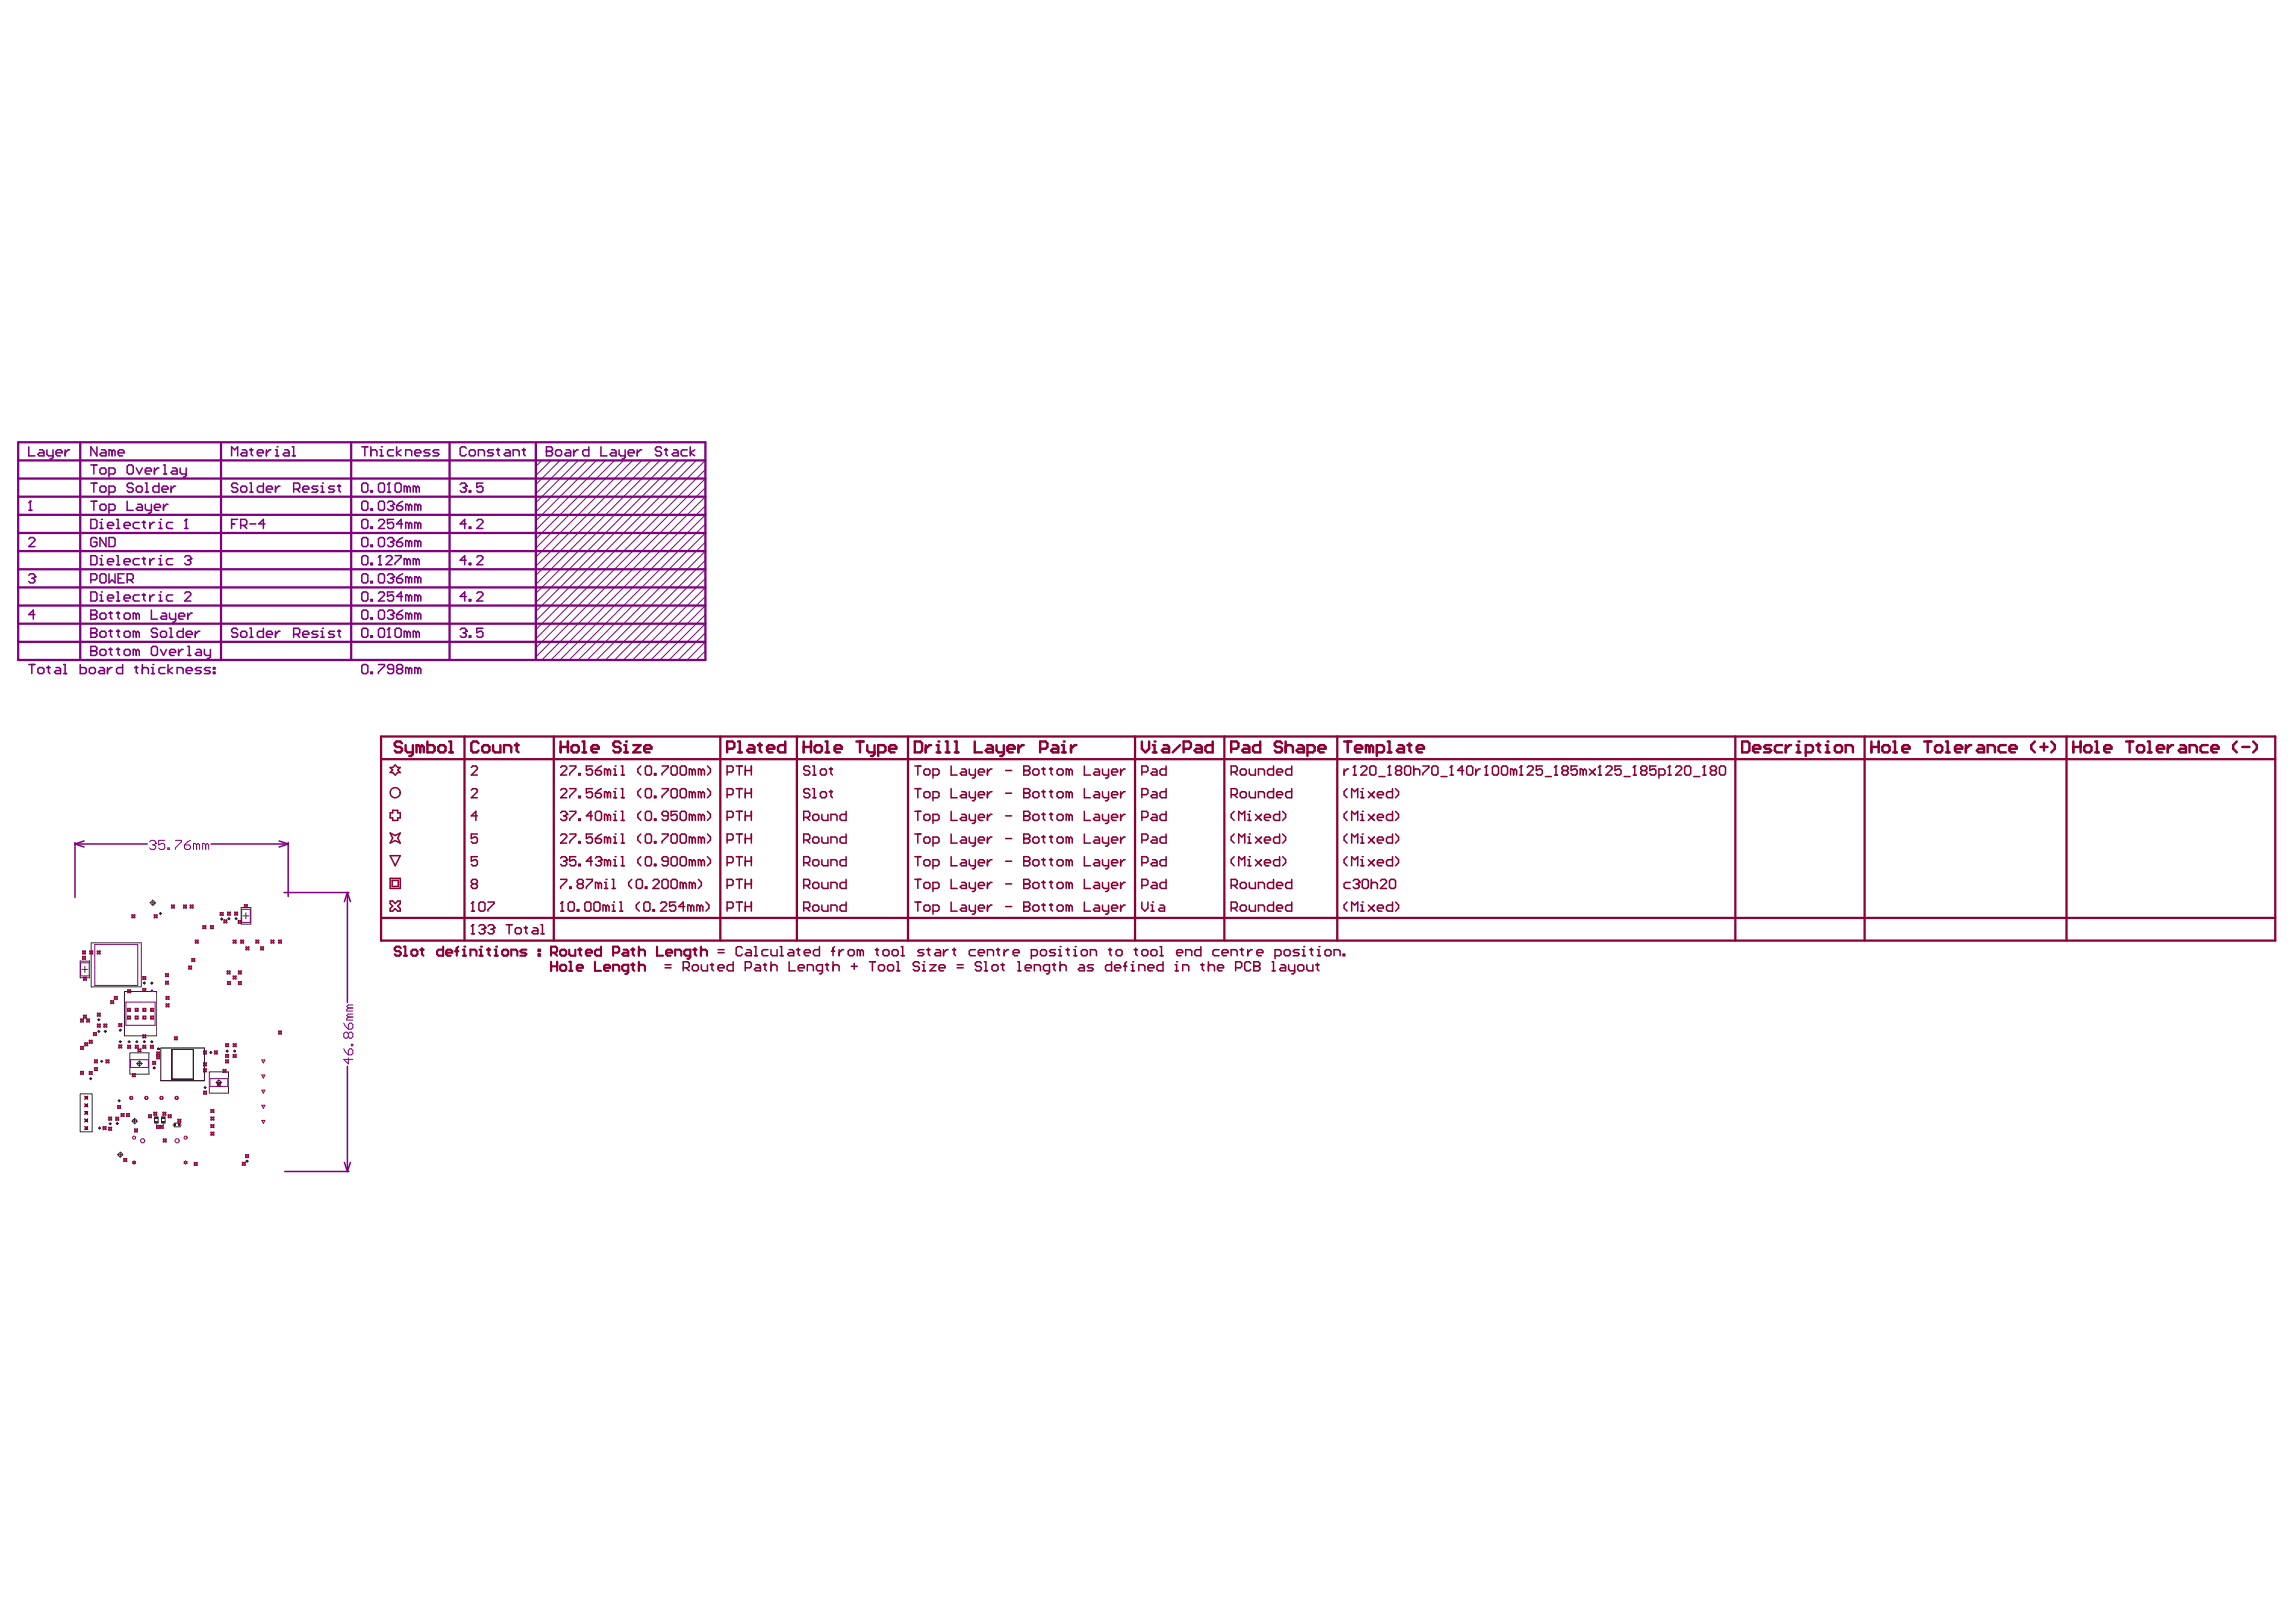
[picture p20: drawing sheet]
<svg xmlns="http://www.w3.org/2000/svg" width="297mm" height="210mm" viewBox="0 0 297 210" stroke-linecap="round" stroke-linejoin="round" font-family="sans-serif">
<path d="M20.8 135.6h5.6v4.3h-5.6z" fill="none" stroke="#000" stroke-width=".13"/>
<g fill="#008000">
<path d="M20.9 145.1h.4v.2h-.4z"/>
<path d="M20.9 144.6h.4v.2h-.4z"/>
<path d="M20 145.1h.4v.2h-.4z"/>
<path d="M20 144.6h.4v.2h-.4z"/>
<path d="M11 145.8h.3v.3h-.3z"/>
<path d="M11 144.8h.3v.4h-.3z"/>
<path d="M11 143.9h.3v.3h-.3z"/>
<path d="M11 142.9h.3v.3h-.3z"/>
<path d="M11 141.9h.3v.3h-.3z"/>
<path d="M22.6 145.4h.2v.4h-.2z"/>
<path d="M23.1 145.4h.2v.4h-.2z"/>
<circle cx="20.9" cy="144.5" r=".05"/>
<circle cx="20" cy="144.5" r=".05"/>
<circle cx="11.9" cy="146.5" r=".05"/>
<circle cx="23.3" cy="145.4" r=".05"/>
</g>
<g fill="none" stroke="#008000" stroke-width=".13">
<path d="M19.4 116.8h.8M19.8 116.4v.8M20.6 118.2h.3M20.8 118.1v.3M28.5 118.9h.3M28.7 118.8v.3M29.5 118.9h.3M29.6 118.7v.3M30.4 118.9h.3M30.5 118.7v.3M31.2 117.4h1.2v2.2h-1.2zM31.4 118.5h.8"/>
<path d="M31.8 118.1v.8M10.4 124.4h1.2v2.1h-1.2zM10.6 125.4h.8M11 125.1v.7M11.6 139.6h.3M11.7 139.4v.3M11.8 122h6.5v5.7h-6.5zM12.6 132h.3M12.6 133.5h.3M12.8 131.8v.3M12.8 133.3v.3M13 137.4h.3"/>
<path d="M13.2 137.2v.3M13.5 133.5h.3M13.6 133.3v.3M15.4 134.8h.3M15.4 133.3h.3M15.6 134.7v.3M15.6 133.2v.3M16.1 128.3h4.2v5.8h-4.2zM16.6 134.8h.3M16.7 134.7v.3M16.8 136.3h2.5v2.7h-2.5zM17.5 134.8h.3"/>
<path d="M17.7 137.6h.7M17.7 134.7v.3M18 137.3v.7M18.5 127.2h.3M18.5 134.8h.3M18.7 127.1v.3M18.7 134.7v.3M19.5 127.2h.3M19.5 134.8h.3M19.6 127.1v.3M19.6 134.7v.3M19.8 138.2h.3"/>
<path d="M19.9 138v.4M27.1 138.7h2.4v2.8h-2.4zM27.1 136.2h.3M27.3 136v.4M28.3 139.7v.8M29.2 136h.3M29.4 135.9v.3M30.2 136h.3M30.4 135.9v.3M10.4 141.6h1.5v4.9h-1.5zM12.7 146h.3M12.9 145.8v.3"/>
<path d="M14.1 145.4h.3M14.3 145.3v.3M15 145.4h.3M15.2 145.2v.3M15.2 149.4h.7M15.3 142.4h.3M15.4 142.3v.3M15.6 149v.8M17 145.1h.8M17.4 144.7v.8M20 144.5h.5v.8h-.5zM20.9 144.5h.5v.8h-.5z"/>
<path d="M22.5 145.4h.8v.4h-.8zM26.4 140.7h.3M26.5 140.6v.3M27.9 140.1h.8M31.8 150.3h.3M32 150.1v.3"/>
<circle cx="19.8" cy="116.8" r=".27"/>
<circle cx="20.8" cy="118.2" r=".1"/>
<circle cx="28.7" cy="118.9" r=".1"/>
<circle cx="29.6" cy="118.9" r=".1"/>
<circle cx="30.6" cy="118.9" r=".1"/>
<circle cx="11.7" cy="139.6" r=".1"/>
<circle cx="12.8" cy="132" r=".1"/>
<circle cx="12.8" cy="133.5" r=".1"/>
<circle cx="13.2" cy="137.4" r=".1"/>
<circle cx="13.6" cy="133.5" r=".1"/>
<circle cx="15.6" cy="134.8" r=".1"/>
<circle cx="15.6" cy="133.3" r=".1"/>
<circle cx="16.7" cy="134.8" r=".1"/>
<circle cx="17.7" cy="134.8" r=".1"/>
<circle cx="18" cy="137.6" r=".27"/>
<circle cx="18.7" cy="127.2" r=".1"/>
<circle cx="18.7" cy="134.8" r=".1"/>
<circle cx="19.6" cy="127.2" r=".1"/>
<circle cx="19.6" cy="134.8" r=".1"/>
<circle cx="19.9" cy="138.2" r=".1"/>
<circle cx="27.3" cy="136.2" r=".1"/>
<circle cx="29.4" cy="136" r=".1"/>
<circle cx="30.4" cy="136" r=".1"/>
<circle cx="12.9" cy="146" r=".1"/>
<circle cx="14.3" cy="145.4" r=".1"/>
<circle cx="15.2" cy="145.4" r=".1"/>
<circle cx="15.4" cy="142.4" r=".1"/>
<circle cx="15.6" cy="149.4" r=".27"/>
<circle cx="17.4" cy="145.1" r=".27"/>
<circle cx="26.5" cy="140.7" r=".1"/>
<circle cx="28.3" cy="140.1" r=".27"/>
<circle cx="32" cy="150.3" r=".1"/>
</g>
<path d="M31.3 117.7h1.1v1.7h-1.1zM10.4 124.6h1.1v1.7h-1.1zM12.3 122.2h5.5v5.3h-5.5zM16.3 129.7h3.8v3h-3.8zM16.9 137.1h2.3v1h-2.3zM27.2 139.6h2.3v1h-2.3z" fill="none" stroke="#800080" stroke-width=".13"/>
<circle cx="19.7" cy="128.2" r=".08" fill="none" stroke="#800080" stroke-width=".15"/>
<g fill="#008080">
<path d="M21.1 145.3h.1v.3h-.1z"/>
<path d="M21 145.4h.3v.1h-.3z"/>
<path d="M21.1 144.3h.1v.3h-.1z"/>
<path d="M20.2 145.3h.1v.3h-.1z"/>
<path d="M20.1 145.4h.3v.1h-.3z"/>
<path d="M20.2 144.3h.1v.3h-.1z"/>
<path d="M22.3 145.6h.3h-.3z"/>
<path d="M22.4 145.4h.1v.3h-.1z"/>
<path d="M23.3 145.5h.3v.1h-.3z"/>
</g>
<path d="M22.2 135.8h2.8v3.9h-2.8z" fill="none" stroke="#000" stroke-width=".13"/>
<circle cx="20.5" cy="135.7" r=".08" fill="none" stroke="#000" stroke-width=".15"/>
<g fill="none" stroke="#800080" stroke-width=".2">
<path d="M3.7 57.8v1.2h.8M5.1 58.2h.4l.2 .2v.6h-.6l-.2-.2 .2-.2h.6M6.1 58.2v.6l.2 .2h.6M6.9 58.2v1l-.2 .2h-.2M7.2 58.6h.8v-.2l-.2-.2h-.4l-.2 .2v.4l.2 .2h.4M8.4 58.2v.8M9 58.2h-.2l-.4 .4M12.5 57.8v1.2l-.7-1.2v1.2M13.1 58.2h.4l.2 .2v.6h-.6l-.2-.2 .2-.2h.6M14.5 58.4l-.2-.2h-.2v.8M14.5 58.4l.2-.2 .2 .2v.6M14.5 58.4v.6"/>
<path d="M15.3 58.6h.8v-.2l-.2-.2h-.4l-.2 .2v.4l.2 .2h.4M30 59v-1.2l.4 .4 .3-.4v1.2M31.3 58.2h.4l.2 .2v.6h-.6l-.2-.2 .2-.2h.6M32.3 58.2h.4M32.5 58v.8l.2 .2M33.3 58.6h.8v-.2l-.2-.2h-.4l-.2 .2v.4l.2 .2h.4M34.5 58.2v.8M35.1 58.2h-.2l-.4 .4M35.6 59h.4M35.6 58.2h.2v.8M35.8 57.8h.1M36.8 58.2h.4l.2 .2v.6h-.6l-.2-.2 .2-.2h.6"/>
<path d="M37.8 59h.4M37.8 57.8h.2v1.2M46.8 57.8h.8M47.2 57.8v1.2M48 58.4l.2-.2h.4l.2 .2v.6M48 57.8v1.2M49.2 59h.3M49.2 58.2h.2v.8M49.4 57.8h.1M50.9 58.2h-.6l-.2 .2v.4l.2 .2h.6M51.3 57.8v1.2M51.9 58.2l-.6 .4 .6 .4"/>
<path d="M52.5 59v-.8h.6l.2 .2v.6M53.7 58.6h.7v-.2l-.2-.2h-.3l-.2 .2v.4l.2 .2h.3M55.6 58.2h-.6l-.2 .2 .2 .2h.4l.2 .2-.2 .2h-.6M56.8 58.2h-.6l-.2 .2 .2 .2h.4l.2 .2-.2 .2h-.6M60.3 58l-.2-.2h-.4l-.2 .2v.8l.2 .2h.4l.2-.2M60.7 58.4l.2-.2h.4l.2 .2v.4l-.2 .2h-.4l-.2-.2zM61.9 59v-.8h.6l.2 .2v.6M63.8 58.2h-.5l-.2 .2 .2 .2h.3l.2 .2-.2 .2h-.5M64.2 58.2h.4M64.4 58v.8l.2 .2M65.4 58.2h.4l.2 .2v.6h-.6l-.2-.2 .2-.2h.6M66.4 59v-.8h.6l.2 .2v.6"/>
<path d="M67.6 58.2h.4M67.8 58v.8l.2 .2M70.7 58.4h.1M70.7 57.8h.6l.2 .2v.2l-.2 .2 .2 .2v.2l-.2 .2h-.6zM70.7 58.4h.6M71.9 58.4l.2-.2h.4l.2 .2v.4l-.2 .2h-.4l-.2-.2zM73.2 58.2h.4l.2 .2v.6h-.6l-.2-.2 .2-.2h.6M74.2 58.2v.8M74.8 58.2h-.2l-.4 .4M76.2 57.8v1.2h-.6l-.2-.2v-.4l.2-.2h.6M77.7 57.8v1.2h.8M79.1 58.2h.4l.2 .2v.6h-.6l-.2-.2 .2-.2h.6"/>
<path d="M80.1 58.2v.6l.2 .2h.6M80.9 58.2v1l-.2 .2h-.2M81.3 58.6h.8v-.2l-.2-.2h-.4l-.2 .2v.4l.2 .2h.4M82.4 58.2v.8M83 58.2h-.2l-.4 .4M85.6 58l-.2-.2h-.4l-.2 .2v.2l.2 .2h.4l.2 .2v.2l-.2 .2h-.4l-.2-.2M86 58.2h.4M86.2 58v.8l.2 .2M87.1 58.2h.4l.2 .2v.6h-.6l-.2-.2 .2-.2h.6M88.9 58.2h-.6l-.2 .2v.4l.2 .2h.6M89.3 57.8v1.2M89.9 58.2l-.6 .4 .6 .4"/>
<path d="M3.7 66h.4M3.7 69.8l.2-.2h.4l.2 .2v.2l-.8 .7h.8M3.7 74.5l.2-.2h.4l.2 .2v.1M3.9 64.9h.1M3.9 64.9v1.1M3.9 64.9l-.2 .2M4.1 74.8h.2M4.3 74.8l.2 .2v.2l-.2 .2h-.4l-.2-.2M4.5 74.6h.1M4.5 79.5h-.8l.6-.5v1.1M4.5 74.6l-.2 .2M11.8 79.5h.1"/>
<path d="M11.8 62.5h.7M11.8 67.2h.5l.2 .2v.8l-.2 .2h-.5zM11.8 71.9h.5l.2 .2v.8l-.2 .2h-.5zM11.8 76.6h.5l.2 .2v.8l-.2 .2h-.5zM11.8 64.9h.7M11.8 75h.5l.2-.2v-.3l-.2-.2h-.5v1.1M11.8 79h.5l.2 .1v.2l-.2 .2 .2 .2v.2l-.2 .2h-.5zM11.8 79.5h.5M11.8 60.2h.7M12.1 60.2v1.1M12.1 62.5v1.2M12.1 64.9v1.1"/>
<path d="M12.5 69.8l-.2-.2h-.4l-.1 .2v.7l.1 .2h.4l.2-.2v-.4h-.4M12.9 63.1l.2-.2h.4l.2 .2v.4l-.2 .2h-.4l-.2-.2zM12.9 68.4h.4M12.9 73.1h.4M12.9 77.8h.4M12.9 65.5l.2-.2h.4l.2 .2v.3l-.2 .2h-.4l-.2-.2zM12.9 67.6h.2v.8M12.9 72.3h.2v.8M12.9 74.5l.2-.2h.4l.2 .2v.7l-.2 .2h-.4l-.2-.2zM12.9 77h.2v.8M12.9 79.5l.2-.2h.4l.2 .2v.4l-.2 .2h-.4l-.2-.2zM12.9 60.8l.2-.2h.4l.2 .2v.3l-.2 .2h-.4l-.2-.2z"/>
<path d="M13.1 67.2h.1M13.1 71.9h.1M13.1 76.6h.1M13.7 69.6v1.1l-.8-1.1v1.1M13.9 68h.8v-.2l-.2-.2h-.4l-.2 .2v.4l.2 .2h.4M13.9 72.7h.8v-.2l-.2-.2h-.4l-.2 .2v.4l.2 .2h.4M13.9 77.4h.8v-.2l-.2-.2h-.4l-.2 .2v.4l.2 .2h.4M14.1 63.7h.6l.2-.2v-.4l-.2-.2h-.6v1.2M14.1 66h.6l.2-.2v-.3l-.2-.2h-.6v1.1M14.1 69.6h.6l.2 .2v.7l-.2 .2h-.6zM14.1 79.3h.4M14.1 61.3h.6l.2-.2v-.3l-.2-.2h-.6v1.1"/>
<path d="M14.1 74.3v1.1l.4-.4 .4 .4v-1.1M14.3 79.1v.8l.2 .2M15.1 68.4h.4M15.1 67.2h.2v1.2M15.1 73.1h.4M15.1 71.9h.2v1.2M15.1 77.8h.4M15.1 76.6h.2v1.2M15.1 79.3h.4M15.3 74.8h.4M15.3 79.1v.8l.2 .2M16.1 68h.7v-.2l-.2-.2h-.3l-.2 .2v.4l.2 .2h.3"/>
<path d="M16.1 72.7h.7v-.2l-.2-.2h-.3l-.2 .2v.4l.2 .2h.3M16.1 77.4h.7v-.2l-.2-.2h-.3l-.2 .2v.4l.2 .2h.3M16.1 74.3h-.8v1.1h.8M16.1 79.5l.2-.2h.3l.2 .2v.4l-.2 .2h-.3l-.2-.2zM16.5 64.9v1.1h.7M16.5 75h.5l.2-.2v-.3l-.2-.2h-.5v1.1M16.5 60.4l.1-.2h.4l.2 .2v.7l-.2 .2h-.4l-.1-.2zM16.8 75l.4 .4M17.2 62.7l-.2-.2h-.4l-.1 .2v.2l.1 .2h.4l.2 .2v.2l-.2 .2h-.4l-.1-.2M17.6 63.1l.2-.2h.4l.2 .2v.4l-.2 .2h-.4l-.2-.2zM17.6 79.5v.6M17.6 79.5l-.2-.2h-.2v.8"/>
<path d="M17.6 60.6l.4 .7 .4-.7M17.6 79.5l.2-.2 .2 .2v.6M17.8 65.3h.4l.2 .2v.5h-.6l-.2-.2 .2-.2h.6M18 67.6h-.6l-.2 .2v.4l.2 .2h.6M18 72.3h-.6l-.2 .2v.4l.2 .2h.6M18 77h-.6l-.2 .2v.4l.2 .2h.6M18.4 67.6h.4M18.4 72.3h.4M18.4 77h.4M18.6 67.4v.8l.2 .2M18.6 72.1v.8l.2 .2M18.6 76.8v.8l.2 .2"/>
<path d="M18.8 62.5h.2v1.2M18.8 63.7h.4M18.8 65.3v.5l.2 .2h.6M18.8 61h.8v-.2l-.2-.2h-.4l-.2 .2v.3l.2 .2h.4M19.4 67.6v.8M19.4 72.3v.8M19.4 77v.8M19.6 79v1.1h.8M19.6 65.3v.9l-.2 .2h-.2M20 65.6h.8v-.1l-.2-.2h-.4l-.2 .2v.3l.2 .2h.4M20 67.6h-.2l-.4 .4M20 72.3h-.2l-.4 .4"/>
<path d="M20 77h-.2l-.4 .4M20 60.6v.7M20.6 62.5v1.2h-.6l-.2-.2v-.4l.2-.2h.6M20.6 68.4h.4M20.6 73.1h.4M20.6 77.8h.4M20.6 67.6h.2v.8M20.6 72.3h.2v.8M20.6 77h.2v.8M20.6 60.6h-.2l-.4 .4M20.8 67.2h.1M20.8 71.9h.1"/>
<path d="M20.8 76.6h.1M21 79.3h.3l.2 .2v.6h-.5l-.2-.2 .2-.2h.5M21 63.3h.7v-.2l-.2-.2h-.3l-.2 .2v.4l.2 .2h.3M21.2 60.2h.1v1.1M21.2 61.3h.3M21.2 65.3v.7M21.7 65.3h-.2l-.3 .3M21.9 79.3v.6l.2 .2h.6M22.1 62.9v.8M22.3 60.6h.4l.2 .2v.5h-.6l-.2-.2 .2-.1h.6M22.3 67.6h-.6l-.2 .2v.4l.2 .2h.6M22.3 72.3h-.6l-.2 .2v.4l.2 .2h.6"/>
<path d="M22.3 77h-.6l-.2 .2v.4l.2 .2h.6M22.7 62.9h-.2l-.4 .4M22.7 79.3v1l-.2 .2h-.2M23.1 79.7h.8v-.2l-.2-.2h-.4l-.2 .2v.4l.2 .2h.4M23.3 60.6v.5l.2 .2h.6M23.9 76.8l.2-.2h.4l.2 .2v.2l-.8 .8h.8M23.9 68.4h.4M23.9 72.1l.2-.2h.4l.2 .2v.2M24.1 67.2h.1M24.1 60.6v.9l-.2 .2h-.2M24.1 67.2v1.2M24.1 67.2l-.2 .2"/>
<path d="M24.3 72.5h.2M24.3 79.3v.8M24.5 72.5l.2 .2v.2l-.2 .2h-.4l-.2-.2M24.7 72.3h.1M24.7 72.3l-.2 .2M24.9 79.3h-.2l-.4 .4M30 67.8h.4M30.7 62.7l-.1-.2h-.4l-.2 .2v.2l.2 .2h.4l.1 .2v.2l-.1 .2h-.4l-.2-.2M30.7 67.2h-.7v1.2M31.1 68h.6l.2-.2v-.4l-.2-.2h-.6v1.2M31.1 63.1l.2-.2h.4l.2 .2v.4l-.2 .2h-.4l-.2-.2zM31.5 68l.4 .4"/>
<path d="M32.3 62.5h.2v1.2M32.3 63.7h.4M32.3 67.8h.8M34.1 62.5v1.2h-.6l-.2-.2v-.4l.2-.2h.6M34.3 67.8h-.8l.6-.6v1.2M34.5 63.3h.8v-.2l-.2-.2h-.4l-.2 .2v.4l.2 .2h.4M35.6 62.9v.8M36.2 62.9h-.2l-.4 .4M38 63.3h.6l.2-.2v-.4l-.2-.2h-.6v1.2M38.4 63.3l.4 .4M39.2 63.3h.8v-.2l-.2-.2h-.4l-.2 .2v.4l.2 .2h.4M41.1 62.9h-.6l-.2 .2 .2 .2h.4l.2 .2-.2 .2h-.6"/>
<path d="M41.5 63.7h.4M41.5 62.9h.2v.8M41.7 62.5h.1M43.3 62.9h-.6l-.2 .2 .2 .2h.4l.2 .2-.2 .2h-.6M43.7 62.9h.4M43.9 62.7v.8l.2 .2M46.8 62.7l.2-.2h.4l.2 .2v.8l-.2 .2h-.4l-.2-.2zM46.8 79.1l.2-.1h.4l.2 .1v.8l-.2 .2h-.4l-.2-.2zM46.8 67.4l.2-.2h.4l.2 .2v.8l-.2 .2h-.4l-.2-.2zM46.8 72.1l.2-.2h.4l.2 .2v.8l-.2 .2h-.4l-.2-.2zM46.8 76.8l.2-.2h.4l.2 .2v.8l-.2 .2h-.4l-.2-.2zM46.8 65.1l.2-.2h.4l.2 .2v.7l-.2 .2h-.4l-.2-.2z"/>
<path d="M46.8 69.8l.2-.2h.4l.2 .2v.7l-.2 .2h-.4l-.2-.2zM46.8 74.5l.2-.2h.4l.2 .2v.7l-.2 .2h-.4l-.2-.2zM48 63.5h.2v.2h-.2zM48 68.2h.2v.2h-.2zM48 72.9h.2v.2h-.2zM48 77.6h.2v.2h-.2zM48 65.8h.2v.2h-.2zM48 70.5h.2v.2h-.2zM48 75.2h.2v.2h-.2zM48 79.9h.2v.2h-.2zM49 79.1l.2-.1h.3l.2 .1v.8l-.2 .2h-.3l-.2-.2zM49 62.7l.2-.2h.3l.2 .2v.8l-.2 .2h-.3l-.2-.2z"/>
<path d="M49 67.4l.2-.2h.3l.2 .2v.2l-.7 .8h.7M49 73.1h.4M49 76.8l.2-.2h.3l.2 .2v.2l-.7 .8h.7M49 69.8l.2-.2h.3l.2 .2v.7l-.2 .2h-.3l-.2-.2zM49 65.1l.2-.2h.3l.2 .2v.7l-.2 .2h-.3l-.2-.2zM49 74.5l.2-.2h.3l.2 .2v.7l-.2 .2h-.3l-.2-.2zM49.2 71.9h.1M49.2 71.9v1.2M49.2 71.9l-.2 .2M49.9 72.1l.2-.2h.4l.2 .2v.2l-.8 .8h.8M50.1 63.7h.4M50.1 65.1l.2-.2h.4l.2 .2v.2"/>
<path d="M50.1 69.8l.2-.2h.4l.2 .2v.2M50.1 74.5l.2-.2h.4l.2 .2v.1M50.1 79.1l.2-.1h.4l.2 .1v.2M50.3 62.5h.1M50.3 62.5v1.2M50.3 62.5l-.2 .2M50.5 65.5h.2M50.5 70.1h.2M50.5 74.8h.2M50.5 79.5h.2M50.7 65.5l.2 .1v.2l-.2 .2h-.4l-.2-.2M50.7 70.1l.2 .2v.2l-.2 .2h-.4l-.2-.2"/>
<path d="M50.7 74.8l.2 .2v.2l-.2 .2h-.4l-.2-.2M50.7 79.5l.2 .2v.2l-.2 .2h-.4l-.2-.2M50.9 65.3h.1M50.9 70h.1M50.9 74.6h.1M50.9 79.3h.1M50.9 79.3l-.2 .2M50.9 67.2h-.8v.6l.4-.2h.2l.2 .2v.4l-.2 .2h-.4l-.2-.2M50.9 76.6h-.8v.6l.6-.2 .2 .2v.4l-.2 .2h-.4l-.2-.2M50.9 65.3l-.2 .2M50.9 70l-.2 .1M50.9 74.6l-.2 .2"/>
<path d="M51.1 62.7l.2-.2h.4l.2 .2v.8l-.2 .2h-.4l-.2-.2zM51.1 71.9h.8v.2l-.8 .8v.2M51.3 74.8h.6l.2 .2v.2l-.2 .2h-.4l-.2-.2zM51.3 79.5h.6l.2 .2v.2l-.2 .2h-.4l-.2-.2zM51.3 70.1h.6l.2 .2v.2l-.2 .2h-.4l-.2-.2zM51.3 65.5h.6l.2 .1v.2l-.2 .2h-.4l-.2-.2zM52.1 67.8h-.8l.6-.6v1.2M52.1 77.2h-.8l.6-.6v1.2M52.1 64.9l-.4 .2-.4 .4M52.1 69.6l-.4 .2-.4 .3M52.1 74.3l-.4 .2-.4 .3M52.1 79l-.4 .1-.4 .4"/>
<path d="M52.7 63.1l-.2-.2h-.2v.8M52.7 72.5l-.2-.2h-.2v.8M52.7 63.1v.6M52.7 72.5v.6M52.7 63.1l.2-.2 .2 .2v.6M52.7 72.5l.2-.2 .2 .2v.6M52.9 77.2l.2-.2 .2 .2v.6M52.9 67.8l.2-.2 .2 .2v.6M52.9 70.1l.2-.1 .2 .1v.6M52.9 65.5l-.2-.2h-.2v.7M52.9 67.8l-.2-.2h-.2v.8M52.9 70.1l-.2-.1h-.2v.7"/>
<path d="M52.9 74.8l-.2-.2h-.2v.8M52.9 77.2l-.2-.2h-.2v.8M52.9 79.5l-.2-.2h-.2v.8M52.9 65.5v.5M52.9 67.8v.6M52.9 70.1v.6M52.9 74.8v.6M52.9 77.2v.6M52.9 79.5v.6M52.9 65.5l.2-.2 .2 .2v.5M52.9 74.8l.2-.2 .2 .2v.6M52.9 79.5l.2-.2 .2 .2v.6"/>
<path d="M53.9 63.1l-.2-.2h-.2v.8M53.9 72.5l-.2-.2h-.2v.8M53.9 63.1v.6M53.9 72.5v.6M53.9 63.1l.2-.2 .1 .2v.6M53.9 72.5l.2-.2 .1 .2v.6M54.1 70.1l.1-.1 .2 .1v.6M54.1 65.5l-.2-.2h-.2v.7M54.1 67.8l-.2-.2h-.2v.8M54.1 70.1l-.2-.1h-.2v.7M54.1 74.8l-.2-.2h-.2v.8M54.1 77.2l-.2-.2h-.2v.8"/>
<path d="M54.1 79.5l-.2-.2h-.2v.8M54.1 65.5v.5M54.1 67.8v.6M54.1 70.1v.6M54.1 74.8v.6M54.1 77.2v.6M54.1 79.5v.6M54.1 65.5l.1-.2 .2 .2v.5M54.1 67.8l.1-.2 .2 .2v.6M54.1 74.8l.1-.2 .2 .2v.6M54.1 77.2l.1-.2 .2 .2v.6M54.1 79.5l.1-.2 .2 .2v.6"/>
<path d="M59.5 62.7l.2-.2h.4l.2 .2v.2M59.9 63.1h.2M60.1 63.1l.2 .2v.2l-.2 .2h-.4l-.2-.2M60.3 62.9h.1M60.3 62.9l-.2 .2M60.3 67.8h-.8l.6-.6v1.2M60.3 72.5h-.8l.6-.6v1.2M60.3 77.2h-.8l.6-.6v1.2M60.7 63.5h.2v.2h-.2zM60.7 68.2h.2v.2h-.2zM60.7 72.9h.2v.2h-.2zM60.7 77.6h.2v.2h-.2z"/>
<path d="M61.7 72.1l.2-.2h.4l.2 .2v.2l-.8 .8h.8M61.7 67.4l.2-.2h.4l.2 .2v.2l-.8 .8h.8M61.7 76.8l.2-.2h.4l.2 .2v.2l-.8 .8h.8M62.5 62.5h-.8v.6l.4-.2h.2l.2 .2v.4l-.2 .2h-.4l-.2-.2M3.7 86h.8M4.1 86v1.2M4.9 86.6l.2-.2h.4l.2 .2v.4l-.2 .2h-.4l-.2-.2zM6.1 86.4h.4M6.3 86.2v.8l.2 .2M7.2 86.4h.4l.2 .2v.6h-.6l-.1-.2 .1-.2h.6M8.2 86h.2v1.2M8.2 87.2h.4"/>
<path d="M10.4 86v1.2h.6l.2-.2v-.4l-.2-.2h-.6M11.6 86.6l.2-.2h.3l.2 .2v.4l-.2 .2h-.3l-.2-.2zM11.8 81.9h.1M11.8 84.2h.1M11.8 83.6h.5l.2 .2v.2l-.2 .2 .2 .2v.2l-.2 .2h-.5zM11.8 81.3h.5l.2 .2v.2l-.2 .2 .2 .2v.2l-.2 .2h-.5zM11.8 81.9h.5M11.8 84.2h.5M12.9 86.4h.4l.2 .2v.6h-.6l-.2-.2 .2-.2h.6M12.9 81.9l.2-.2h.4l.2 .2v.4l-.2 .2h-.4l-.2-.2zM12.9 84.2l.2-.2h.4l.2 .2v.4l-.2 .2h-.4l-.2-.2zM13.9 86.4v.8"/>
<path d="M14.1 81.7h.4M14.1 84h.4M14.3 81.5v.8l.2 .2M14.3 83.8v.8l.2 .2M14.5 86.4h-.2l-.4 .4M15.1 81.7h.4M15.1 84h.4M15.3 83.8v.8l.2 .2M15.3 81.5v.8l.2 .2M15.9 86v1.2h-.6l-.2-.2v-.4l.2-.2h.6M16.1 81.9l.2-.2h.3l.2 .2v.4l-.2 .2h-.3l-.2-.2zM16.1 84.2l.2-.2h.3l.2 .2v.4l-.2 .2h-.3l-.2-.2z"/>
<path d="M17.4 86.4h.4M17.6 86.2v.8l.2 .2M17.6 81.9v.6M17.6 84.2v.6M17.6 81.9l-.2-.2h-.2v.8M17.6 84.2l.2-.2 .2 .2v.6M17.6 84.2l-.2-.2h-.2v.8M17.6 81.9l.2-.2 .2 .2v.6M18.4 86.6l.2-.2h.4l.2 .2v.6M18.4 86v1.2M19.6 87.2h.4M19.6 86.4h.2v.8"/>
<path d="M19.6 83.8l.2-.2h.4l.2 .2v.8l-.2 .2h-.4l-.2-.2zM19.8 86h.1M20.4 81.5l-.2-.2h-.4l-.2 .2v.2l.2 .2h.4l.2 .2v.2l-.2 .2h-.4l-.2-.2M20.8 81.9l.2-.2h.3l.2 .2v.4l-.2 .2h-.3l-.2-.2zM20.8 84l.4 .8 .3-.8M21.3 86.4h-.5l-.2 .2v.4l.2 .2h.5M21.7 86v1.2M21.9 81.3h.2v1.2M21.9 82.5h.4M21.9 84.4h.8v-.2l-.2-.2h-.4l-.2 .2v.4l.2 .2h.4M22.3 86.4l-.6 .4 .6 .4M22.9 87.2v-.8h.6l.2 .2v.6"/>
<path d="M23.1 84v.8M23.7 81.3v1.2h-.6l-.2-.2v-.4l.2-.2h.6M23.7 84h-.2l-.4 .4M24.1 86.8h.8v-.2l-.2-.2h-.4l-.2 .2v.4l.2 .2h.4M24.1 82.1h.8v-.2l-.2-.2h-.4l-.2 .2v.4l.2 .2h.4M24.3 84.8h.4M24.3 83.6h.2v1.2M25.3 81.7v.8M25.5 84h.4l.1 .2v.6h-.5l-.2-.2 .2-.2h.5M25.9 81.7h-.2l-.4 .4M26 86.4h-.5l-.2 .2 .2 .2h.4l.1 .2-.1 .2h-.6M26.4 84v.6l.2 .2h.6"/>
<path d="M27.2 86.4h-.6l-.2 .2 .2 .2h.4l.2 .2-.2 .2h-.6M27.2 84v1l-.2 .2h-.2M27.6 87h.2v.2h-.2zM27.6 86.4h.2v.2h-.2zM30.7 81.5l-.1-.2h-.4l-.2 .2v.2l.2 .2h.4l.1 .2v.2l-.1 .2h-.4l-.2-.2M31.1 81.9l.2-.2h.4l.2 .2v.4l-.2 .2h-.4l-.2-.2zM32.3 81.3h.2v1.2M32.3 82.5h.4M34.1 81.3v1.2h-.6l-.2-.2v-.4l.2-.2h.6M34.5 82.1h.8v-.2l-.2-.2h-.4l-.2 .2v.4l.2 .2h.4M35.6 81.7v.8M36.2 81.7h-.2l-.4 .4"/>
<path d="M38 82.1h.6l.2-.2v-.4l-.2-.2h-.6v1.2M38.4 82.1l.4 .4M39.2 82.1h.8v-.2l-.2-.2h-.4l-.2 .2v.4l.2 .2h.4M41.1 81.7h-.6l-.2 .2 .2 .2h.4l.2 .2-.2 .2h-.6M41.5 82.5h.4M41.5 81.7h.2v.8M41.7 81.3h.1M43.3 81.7h-.6l-.2 .2 .2 .2h.4l.2 .2-.2 .2h-.6M43.7 81.7h.4M43.9 81.5v.8l.2 .2M46.8 86.2l.2-.2h.4l.2 .2v.8l-.2 .2h-.4l-.2-.2zM46.8 81.5l.2-.2h.4l.2 .2v.8l-.2 .2h-.4l-.2-.2z"/>
<path d="M48 87h.2v.2h-.2zM48 82.3h.2v.2h-.2zM49 86h.7v.2l-.7 .8v.2M49 81.5l.2-.2h.3l.2 .2v.8l-.2 .2h-.3l-.2-.2zM50.1 82.5h.4M50.3 81.3h.1M50.3 81.3v1.2M50.3 81.3l-.2 .2M50.9 86.6h-.6l-.2-.2v-.2l.2-.2h.4l.2 .2v.8l-.2 .2h-.4l-.2-.2M51.1 81.5l.2-.2h.4l.2 .2v.8l-.2 .2h-.4l-.2-.2zM51.5 86.6l-.2-.2v-.2l.2-.2h.4l.2 .2v.2l-.2 .2M51.5 86.6l-.2 .2v.2l.2 .2h.4l.2-.2v-.2l-.2-.2"/>
<path d="M51.5 86.6h.4M52.7 81.9l-.2-.2h-.2v.8M52.7 81.9v.6M52.7 81.9l.2-.2 .2 .2v.6M52.9 86.6l-.2-.2h-.2v.8M52.9 86.6l.2-.2 .2 .2v.6M52.9 86.6v.6M53.9 81.9l-.2-.2h-.2v.8M53.9 81.9v.6M53.9 81.9l.2-.2 .1 .2v.6M54.1 86.6l-.2-.2h-.2v.8M54.1 86.6v.6"/>
<path d="M54.1 86.6l.1-.2 .2 .2v.6M59.5 81.5l.2-.2h.4l.2 .2v.2M59.9 81.9h.2M60.1 81.9l.2 .2v.2l-.2 .2h-.4l-.2-.2M60.3 81.7h.1M60.3 81.7l-.2 .2M60.7 82.3h.2v.2h-.2zM62.5 81.3h-.8v.6l.4-.2h.2l.2 .2v.4l-.2 .2h-.4l-.2-.2M9.7 109.2l1.2 .4M9.7 109.2h9.3M9.7 109v7.1M10.9 108.8l-1.2 .4"/>
<path d="M27.3 109.2h10M36.1 108.8l1.2 .4M36.8 115.5h8.3M37.3 109.2l-1.2 .4M37.3 109v7M44.9 115.5l.4 1.2M44.9 115.5l-.3 1.2M44.9 115.5v14.2M44.9 138v13.6M36.8 151.6h8.3M44.6 150.4l.3 1.2M45.3 150.4l-.4 1.2"/>
</g>
<g fill="none" stroke="#800080" stroke-width=".29">
<path d="M2.4 57.2h88.9v28.2h-88.9zM2.4 59.6h88.9M10.4 57.2v28.2M28.6 57.2v28.2M45.4 57.2v28.2M58.2 57.2v28.2M69.3 57.2v28.2M2.4 61.9h88.9M2.4 64.3h88.9M2.4 66.6h88.9M2.4 69h88.9M2.4 71.3h88.9"/>
<path d="M2.4 73.7h88.9M2.4 76h88.9M2.4 78.4h88.9M2.4 80.7h88.9M2.4 83.1h88.9"/>
</g>
<g fill="none" stroke="#800080" stroke-width=".13">
<path d="M70.1 59.6l-.8 .8M71.3 59.6l-2 1.9M72.5 59.6l-3.2 3.1M73.6 59.6l-4.3 4.3M74.8 59.6l-5.5 5.5M76 59.6l-6.7 6.6M77.2 59.6l-7.9 7.8M78.3 59.6l-9 9M79.5 59.6l-10.2 10.1M80.7 59.6l-11.4 11.3M81.9 59.6l-12.6 12.5M83 59.6l-13.7 13.7"/>
<path d="M84.2 59.6l-14.9 14.8M85.4 59.6l-16.1 16M86.6 59.6l-17.3 17.2M87.7 59.6l-18.4 18.4M88.9 59.6l-19.6 19.5M90.1 59.6l-20.8 20.7M91.3 59.6l-22 21.9M91.3 60.8l-22 21.9M91.3 61.9l-22 21.9M91.3 63.1l-22 21.9M91.3 64.3l-21.2 21.1M91.3 65.5l-20 19.9"/>
<path d="M91.3 66.6l-18.8 18.8M91.3 67.8l-17.7 17.6M91.3 69l-16.5 16.4M91.3 70.1l-15.3 15.3M91.3 71.3l-14.1 14.1M91.3 72.5l-13 12.9M91.3 73.7l-11.8 11.7M91.3 74.8l-10.6 10.6M91.3 76l-9.4 9.4M91.3 77.2l-8.3 8.2M91.3 78.4l-7.1 7M91.3 79.5l-5.9 5.9"/>
<path d="M91.3 80.7l-4.7 4.7M91.3 81.9l-3.6 3.5M91.3 83.1l-2.4 2.3M91.3 84.2l-1.2 1.2M19.4 108.9l.2-.1h.3l.2 .1v.2M19.8 109.3h.1M19.9 109.3l.2 .2v.2l-.2 .2h-.3l-.2-.2M20.1 109.1h.1M20.1 109.1l-.2 .2M21.3 108.8h-.8v.5l.4-.2h.2l.2 .2v.4l-.2 .2h-.4l-.2-.2M21.7 109.7h.2v.2h-.2zM22.7 108.8h.8v.1l-.8 .8v.2"/>
<path d="M23.9 109.3h.6l.1 .2v.2l-.1 .2h-.4l-.2-.2zM24.6 108.8l-.3 .1-.4 .4M25.4 109.3l-.2-.2h-.2v.8M25.4 109.3v.6M25.4 109.3l.2-.2 .2 .2v.6M26.6 109.3l-.2-.2h-.2v.8M26.6 109.3v.6M26.6 109.3l.2-.2 .2 .2v.6M44.5 135.7l.2 .4 .4 .4M44.5 132.4l.2 .4 .4 .4M45.1 130.4l-.2 .2v.2h.7M45.1 136.9v.8l-.6-.6h1.1"/>
<path d="M45.1 132.6l.2-.2h.2l.1 .2v.4l-.1 .2h-.4zM45.1 133.8v.4M45.1 135.9l.2-.2h.2l.1 .2v.4l-.1 .2h-.4zM45.1 133.8l.2-.2h.2l.1 .2v.4l-.1 .2h-.2l-.2-.2M45.1 133.8l-.2-.2h-.2l-.2 .2v.4l.2 .2h.2l.2-.2M45.1 131.6l-.2 .2v.2h.7M45.1 131.6h.5M45.1 130.4h.5M45.5 135.1h.1v.2h-.1zM45.6 131.2h-.5l-.2 .2 .2 .2M45.6 130.1h-.5l-.2 .1 .2 .2"/>
<circle cx="18.5" cy="147.6" r=".27"/>
<circle cx="22.9" cy="147.6" r=".27"/>
</g>
<g fill="none" stroke="#8d0034" stroke-width=".29">
<path d="M49.3 98.2h245.1M49.3 95.3h245.1v26.4h-245.1zM60.1 95.3v26.4M71.6 95.3v26.4M93.2 95.3v26.4M103.1 95.3v26.4M117.5 95.3v26.4M146.8 95.3v26.4M158.4 95.3v26.4M173 95.3v26.4M224.5 95.3v26.4M241.2 95.3v26.4"/>
<path d="M267.4 95.3v26.4M49.3 118.8h245.1"/>
</g>
<path d="M50.5 99.3h.3l.3-.3 .4 .3h.3l-.3 .3 .3 .4h-.3l-.4 .3-.3-.3h-.3l.3-.4zM50.5 105.2h.3v-.3h.7v.3h.3v.6h-.3v.4h-.7v-.4h-.3zM50.5 113.7h1.3v1.3h-1.3zM50.5 116.6h.3l.3 .3 .4-.3h.3v.3l-.3 .4 .3 .3v.3h-.3l-.4-.3-.3 .3h-.3v-.3l.3-.3-.3-.4zM50.5 107.8l.6 .3 .7-.3-.3 .7 .3 .6-.7-.3-.6 .3 .3-.6zM50.5 110.7h1.3l-.7 1.3zM50.7 113.9h.8v.8h-.8z" fill="none" stroke="#8d0034" stroke-width=".2"/>
<g fill="none" stroke="#8d0034" stroke-width=".13">
<path d="M17.1 118.4l.2 .1 .2-.1-.1 .2 .1 .2-.2-.1-.2 .1 .1-.2zM19.9 118.4l.2 .1 .2-.1-.1 .2 .1 .2-.2-.1-.2 .1 .1-.2zM22.2 117.1l.2 .1 .2-.1-.1 .2 .1 .2-.2-.1-.2 .1 .1-.2zM23.7 117.1l.2 .1 .2-.1-.1 .2 .1 .2-.2-.1-.2 .1 .1-.2zM24.6 117.1l.2 .1 .2-.1-.1 .2 .1 .2-.2-.1-.2 .1 .1-.2zM26.2 119.8l.2 .1 .2-.1-.1 .2 .1 .2-.2-.1-.2 .1 .1-.2zM27.2 119.8l.2 .1 .2-.1-.1 .2 .1 .2-.2-.1-.2 .1 .1-.2zM28.5 118.1l.2 .1 .2-.1-.1 .2 .1 .2-.2-.1-.2 .1 .1-.2zM29 119l.2 .1 .1-.1v.2v.2l-.1-.1-.2 .1 .1-.2zM29.4 118l.2 .1 .2-.1-.1 .2 .1 .2-.2-.1-.2 .1 .1-.2zM30.4 118l.2 .1 .1-.1-.1 .2 .1 .2-.1-.1-.2 .1 .1-.2zM30.8 119.1l.2 .1 .2-.1-.1 .2 .1 .2-.2-.1-.2 .1 .1-.2z"/>
<path d="M31.6 117.1l.2 .1 .2-.1-.1 .2 .1 .2-.2-.1-.2 .1 .1-.2zM10.4 138.6l.2 .1 .2-.1-.1 .2 .1 .2-.2-.1-.2 .1 .1-.2zM10.4 135.4l.2 .1 .2-.1-.1 .2 .1 .2-.2-.1-.2 .1 .1-.2zM10.4 131.9l.2 .1 .2-.1-.1 .2 .1 .2-.2-.1-.2 .1 .1-.2zM10.7 123.1l.2 .1 .2-.1-.1 .2 .1 .2-.2-.1-.2 .1 .1-.2zM10.7 123.8l.2 .1 .2-.1-.1 .2 .1 .1h-.2h-.2l.1-.1zM10.8 131.4l.2 .1 .2-.1-.1 .2 .1 .2-.2-.1-.2 .1 .1-.2zM10.8 126.5l.2 .1 .2-.1-.1 .2 .1 .2-.2-.1-.2 .1 .1-.2zM11 134.9l.2 .1 .2-.1-.1 .2 .1 .2-.2-.1-.2 .1 .1-.2zM11.2 131.9l.2 .1 .2-.1-.1 .2 .1 .2-.2-.1-.2 .1 .1-.2zM11.5 138.7l.2 .1 .2-.1-.1 .2 .1 .2-.2-.1-.2 .1 .1-.2zM11.5 134.6l.2 .1 .2-.1-.1 .2 .1 .2-.2-.1-.2 .1 .1-.2z"/>
<path d="M11.6 123.1l.2 .1 .2-.1-.1 .2 .1 .2-.2-.1-.2 .1 .1-.2zM12.1 133.6l.2 .1 .2-.1-.1 .2 .1 .2-.2-.1-.2 .1 .1-.2zM12.2 137.2l.2 .1 .2-.1-.1 .2 .1 .1-.2-.1-.2 .1 .1-.1zM12.2 138.2l.2 .1 .2-.1-.1 .2 .1 .1h-.2h-.2l.1-.1zM12.6 123.1l.2 .1 .2-.1-.1 .2 .1 .2-.2-.1-.2 .1 .1-.2zM12.6 132.5l.2 .1 .2-.1-.1 .2 .1 .2-.2-.1-.2 .1 .1-.2zM12.6 131.1l.2 .1 .2-.1-.1 .2 .1 .2-.2-.1-.2 .1 .1-.2zM13.4 132.5l.2 .1 .2-.1-.1 .2 .1 .2-.2-.1-.2 .1 .1-.2zM13.7 137.2l.2 .1 .2-.1-.1 .2 .1 .1-.2-.1-.2 .1 .1-.1zM14.3 129.5l.2 .1 .2-.1-.1 .2 .1 .2-.2-.1-.2 .1 .1-.2zM14.8 128.9l.2 .1 .2-.1-.1 .2 .1 .2-.2-.1-.2 .1 .1-.2zM15.4 135.2l.2 .1 .2-.1-.1 .2 .1 .2-.2-.1-.2 .1 .1-.2z"/>
<path d="M15.4 132.5l.2 .1 .2-.1-.1 .2 .1 .2-.2-.1-.2 .1 .1-.2zM16.5 130.5h.4v.4h-.4zM16.5 131.5h.4v.4h-.4zM16.5 135.3l.2 .1 .2-.1-.1 .2 .1 .2-.2-.1-.2 .1 .1-.2zM16.5 128.1l.2 .1 .2-.1-.1 .2 .1 .2-.2-.1-.2 .1 .1-.2zM16.6 130.6h.2v.2h-.2zM16.6 131.6h.2v.2h-.2zM17.1 138.9l.2 .1 .2-.1-.1 .2 .1 .2-.2-.1-.2 .1 .1-.2zM17.5 130.5h.4v.4h-.4zM17.5 131.5h.4v.4h-.4zM17.5 135.3l.2 .1 .2-.1-.1 .2 .1 .2-.2-.1-.2 .1 .1-.2zM17.6 130.6h.2v.2h-.2z"/>
<path d="M17.6 131.6h.2v.2h-.2zM17.8 135.7l.2 .1 .2-.1-.1 .2 .1 .2-.2-.1-.2 .1 .1-.2zM18.5 127.9l.2 .1 .2-.1-.1 .2 .1 .2-.2-.1-.2 .1 .1-.2zM18.5 126.4l.2 .1 .2-.1-.1 .2 .1 .2-.2-.1-.2 .1 .1-.2zM18.5 135.3l.2 .1 .2-.1-.1 .2 .1 .2-.2-.1-.2 .1 .1-.2zM18.5 133.9l.2 .1 .2-.1-.1 .2 .1 .2-.2-.1-.2 .1 .1-.2zM18.5 130.5h.4v.4h-.4zM18.5 131.5h.4v.4h-.4zM18.6 130.6h.2v.2h-.2zM18.6 131.6h.2v.2h-.2zM19.5 135.3l.1 .1 .2-.1-.1 .2 .1 .2-.2-.1-.1 .1 .1-.2zM19.5 130.5h.4v.4h-.4z"/>
<path d="M19.5 131.5h.4v.4h-.4zM19.6 130.6h.2v.2h-.2zM19.6 131.6h.2v.2h-.2zM19.7 137.3l.2 .1 .2-.1-.1 .2 .1 .2-.2-.1-.2 .1 .1-.2zM20.3 136.1l.2 .1 .2-.1-.1 .2 .1 .2-.2-.1-.2 .1 .1-.2zM20.3 136.6l.2 .1 .2-.1-.1 .2 .1 .2-.2-.1-.2 .1 .1-.2zM21.4 127l.2 .1 .2-.1-.1 .2 .1 .2-.2-.1-.2 .1 .1-.2zM21.4 126l.2 .1 .2-.1-.1 .2 .1 .2-.2-.1-.2 .1 .1-.2zM21.5 128.9l.2 .1 .2-.1-.1 .2 .1 .2-.2-.1-.2 .1 .1-.2zM21.5 129.9l.2 .1 .2-.1-.1 .2 .1 .2-.2-.1-.2 .1 .1-.2zM22.6 134.2l.2 .1 .2-.1-.1 .2 .1 .2-.2-.1-.2 .1 .1-.2zM24.4 125l.2 .1 .2-.1-.1 .2 .1 .2-.2-.1-.2 .1 .1-.2z"/>
<path d="M24.8 124l.2 .1 .2-.1-.1 .2 .1 .2-.2-.1-.2 .1 .1-.2zM25.3 121.7l.2 .1 .2-.1-.1 .2 .1 .2-.2-.1-.2 .1 .1-.2zM26.3 137.5l.2 .1 .2-.1-.1 .2 .1 .2-.2-.1-.2 .1 .1-.2zM26.3 136l.2 .1 .2-.1-.1 .2 .1 .2-.2-.1-.2 .1 .1-.2zM26.3 138.3l.2 .1 .2-.1-.1 .2 .1 .2-.2-.1-.2 .1 .1-.2zM27.7 136l.2 .1 .2-.1-.1 .2 .1 .2-.2-.1-.2 .1 .1-.2zM28.9 138.4l.1 .1 .2-.1-.1 .2 .1 .2-.2-.1-.1 .1v-.2zM29.2 137.2l.2 .1 .2-.1-.1 .2 .1 .1-.2-.1-.2 .1 .1-.1zM29.2 135.1l.2 .1 .2-.1-.1 .2 .1 .2-.2-.1-.2 .1 .1-.2zM29.2 136.5h.2h.2l-.1 .1 .1 .2-.2-.1-.2 .1 .1-.2zM29.4 125.6l.2 .1 .2-.1-.1 .2 .1 .2-.2-.1-.2 .1 .1-.2zM29.4 127l.2 .1 .2-.1-.1 .2 .1 .2-.2-.1-.2 .1 .1-.2z"/>
<path d="M30.2 121.7l.2 .1 .1-.1-.1 .2 .1 .2-.1-.1-.2 .1 .1-.2zM30.2 126.3l.2 .1 .1-.1-.1 .2 .1 .2-.1-.1-.2 .1 .1-.2zM30.2 136.5h.2h.2l-.1 .1 .1 .2-.2-.1-.2 .1 .1-.2zM30.2 135.1l.2 .1 .2-.1-.1 .2 .1 .2-.2-.1-.2 .1 .1-.2zM30.8 125.6l.2 .1 .2-.1-.1 .2 .1 .2-.2-.1-.2 .1 .1-.2zM30.8 127l.2 .1 .2-.1-.1 .2 .1 .2-.2-.1-.2 .1 .1-.2zM31.1 121.7l.2 .1 .2-.1-.1 .2 .1 .2-.2-.1-.2 .1 .1-.2zM31.8 122.5l.2 .1 .2-.1-.1 .2 .1 .2-.2-.1-.2 .1 .1-.2zM33.1 121.7l.2 .1 .2-.1-.1 .2 .1 .2-.2-.1-.2 .1 .1-.2zM33.7 122.5l.2 .1 .2-.1-.1 .2 .1 .2-.2-.1-.2 .1 .1-.2zM33.9 139.1h.4l-.2 .4zM33.9 137.2h.4l-.2 .4z"/>
<path d="M35.1 121.7l.1 .1 .2-.1-.1 .2 .1 .2-.2-.1-.1 .1 .1-.2zM36 133.4l.2 .1 .2-.1-.1 .2 .1 .2-.2-.1-.2 .1 .1-.2zM36 121.7l.2 .1 .2-.1-.1 .2 .1 .2-.2-.1-.2 .1 .1-.2zM11 141.9l.2 .1 .2-.1-.1 .2 .1 .2-.2-.1-.2 .1 .1-.2zM11 142.8l.2 .1 .2-.1-.1 .2 .1 .2-.2-.1-.2 .1 .1-.2zM11 143.8l.2 .1 .2-.1-.1 .2 .1 .2-.2-.1-.2 .1 .1-.2zM11 144.8l.2 .1 .2-.1-.1 .2 .1 .2-.2-.1-.2 .1 .1-.2zM11 145.8l.2 .1 .2-.1-.1 .2 .1 .2-.2-.1-.2 .1 .1-.2zM13.3 145.8l.2 .1 .2-.1-.1 .2 .1 .2-.2-.1-.2 .1 .1-.2zM14.1 145.9l.2 .1 .1-.1v.2v.2l-.1-.1-.2 .1 .1-.2zM14.1 144.6l.2 .1 .1-.1v.2v.2l-.1-.1-.2 .1 .1-.2zM15 144.6l.2 .1 .2-.1-.1 .2 .1 .2-.2-.1-.2 .1 .1-.2z"/>
<path d="M15.2 143.1l.2 .1 .2-.1-.1 .2 .1 .2-.2-.1-.2 .1 .1-.2zM15.7 144.1l.2 .1 .2-.1-.1 .2 .1 .2-.2-.1-.2 .1 .1-.2zM16 149.9l.2 .1 .2-.1-.1 .2 .1 .2-.2-.1-.2 .1 .1-.2zM16.4 144.1l.2 .1 .2-.1-.1 .2 .1 .2-.2-.1-.2 .1 .1-.2zM16.8 142l.3-.1 .1 .3-.3 .1zM17.2 150.3l.1-.1 .2 .1-.1 .1 .1 .1-.2 .1-.1-.1 .1-.1zM17.4 146.1l.2 .1 .2-.1-.1 .2 .1 .2-.2-.1-.2 .1 .1-.2zM18.7 142l.3-.1 .1 .3-.3 .1zM19.2 144.3l.2 .1 .2-.1-.1 .2 .1 .2-.2-.1-.2 .1 .1-.2zM19.9 143.9l.2 .1 .2-.1-.1 .2 .1 .2-.2-.1-.2 .1 .1-.2zM20.2 145.6l.2 .1 .2-.1-.1 .2 .1 .2-.2-.1-.2 .1 .1-.2zM20.7 142l.3-.1 .1 .3-.3 .1z"/>
<path d="M20.7 145.6l.2 .1 .2-.1-.1 .2 .1 .2-.2-.1-.2 .1 .1-.2zM21.1 143.9l.2 .1 .2-.1-.1 .2 .1 .2-.2-.1-.2 .1 .1-.2zM21.1 147.4l.2 .1 .2-.1-.1 .2 .1 .2-.2-.1-.2 .1 .1-.2zM21.8 144.3l.1 .1 .2-.1-.1 .2 .1 .2-.2-.1-.1 .1 .1-.2zM22.7 142l.2-.1 .1 .3-.2 .1zM23 144.8l.2 .1 .2-.1-.1 .2 .1 .2-.2-.1-.2 .1 .1-.2zM23.8 150.3l.2-.1 .2 .1-.1 .1 .1 .1-.2 .1-.2-.1 .1-.1zM25.1 150.4l.2 .1 .2-.1-.1 .2 .1 .2-.2-.1-.2 .1 .1-.2zM26.3 141.2l.2 .1 .2-.1-.1 .2 .1 .2-.2-.1-.2 .1 .1-.2zM27.3 146.5l.2 .1 .2-.1-.1 .2 .1 .2-.2-.1-.2 .1 .1-.2zM27.3 144.6l.2 .1 .2-.1-.1 .2 .1 .1-.2-.1-.2 .1 .1-.1zM27.3 143.6l.2 .1 .2-.1-.1 .2 .1 .2-.2-.1-.2 .1 .1-.2z"/>
<path d="M27.3 145.5l.2 .1 .2-.1-.1 .2 .1 .2-.2-.1-.2 .1 .1-.2zM28.1 140.1l.2 .1 .2-.1-.1 .2 .1 .2-.2-.1-.2 .1 .1-.2zM31.3 150.4l.2 .1 .2-.1-.1 .2 .1 .2-.2-.1-.2 .1 .1-.2zM31.8 149.4l.2 .1 .2-.1-.1 .2 .1 .2-.2-.1-.2 .1 .1-.2zM33.9 145h.4l-.2 .4zM33.9 143h.4l-.2 .4zM33.9 141.1h.4l-.2 .4z"/>
</g>
<g fill="none" stroke="#8d0034" stroke-width=".31">
<path d="M225.4 96h.7l.2 .2v.9l-.2 .3h-.7zM226.8 96.9h.9v-.2l-.2-.3h-.5l-.2 .3v.4l.2 .3h.5M229.1 96.4h-.7l-.2 .3 .2 .2h.5l.2 .2-.2 .3h-.7M230.6 96.4h-.7l-.3 .3v.4l.3 .3h.7M231 96.4v1M231.7 96.4h-.2l-.5 .5M232.4 97.4h.5M232.4 96.4h.3v1M242.1 96.7h.9M242.1 96v1.4M243 96v1.4M243.5 96.7l.3-.3h.4l.3 .3v.4l-.3 .3h-.4l-.3-.3z"/>
<path d="M244.9 97.4h.5M244.9 96h.3v1.4M246.1 96.9h.9v-.2l-.2-.3h-.5l-.2 .3v.4l.2 .3h.5M248.9 96h1M249.4 96v1.4M250.3 96.7l.3-.3h.4l.3 .3v.4l-.3 .3h-.4l-.3-.3zM251.7 97.4h.5M251.7 96h.3v1.4M252.9 96.9h1v-.2l-.3-.3h-.4l-.3 .3v.4l.3 .3h.4M254.3 96.4v1M255 96.4h-.2l-.5 .5M256 96.4h.4l.3 .3v.7h-.7l-.3-.3 .3-.2h.7"/>
<path d="M257.1 97.4v-1h.8l.2 .3v.7M259.5 96.4h-.7l-.2 .3v.4l.2 .3h.7M260 96.9h.9v-.2l-.2-.3h-.5l-.2 .3v.4l.2 .3h.5M263.3 96l-.5 .4v.5l.5 .5M264 96.7h.9M264.4 96.2v.9M265.4 96l.4 .4v.5l-.4 .5M268.2 96v1.4M268.2 96.7h1M269.2 96v1.4M269.6 96.7l.3-.3h.4l.3 .3v.4l-.3 .3h-.4l-.3-.3zM271.1 97.4h.4"/>
<path d="M271.1 96h.2v1.4M272.2 96.9h1v-.2l-.3-.3h-.4l-.3 .3v.4l.3 .3h.4M275 96h1M275.5 96v1.4M276.5 96.7l.2-.3h.5l.2 .3v.4l-.2 .3h-.5l-.2-.3zM277.9 97.4h.4M277.9 96h.2v1.4M279 96.9h1v-.2l-.3-.3h-.4l-.3 .3v.4l.3 .3h.4M280.5 96.4v1M281.2 96.4h-.3l-.4 .5M282.1 96.4h.5l.2 .3v.7h-.7l-.2-.3 .2-.2h.7M283.3 97.4v-1h.7l.2 .3v.7"/>
<path d="M285.6 96.4h-.7l-.2 .3v.4l.2 .3h.7M286.1 96.9h.9v-.2l-.2-.3h-.5l-.2 .3v.4l.2 .3h.5M289.4 96l-.5 .4v.5l.5 .5M290.1 96.7h.9M291.5 96l.5 .4v.5l-.5 .5"/>
</g>
<circle cx="232.7" cy="96" r=".16" fill="#8d0034"/>
<path d="M233.6 97.4h.7l.3-.3v-.4l-.3-.3h-.7v1.4M235 96.4h.5M235.3 96.2v.9l.2 .3M236.2 96.4h.2v1M236.2 97.4h.5" fill="none" stroke="#8d0034" stroke-width=".31"/>
<circle cx="236.4" cy="96" r=".16" fill="#8d0034"/>
<g fill="none" stroke="#8d0034" stroke-width=".31">
<path d="M147.7 96v.9l.5 .5 .5-.5v-.9M149.1 97.4h.5M149.1 96.4h.3v1M159.3 96.9h.7l.2-.2v-.5l-.2-.2h-.7v1.4M160.9 96.4h.5l.2 .3v.7h-.7l-.2-.3 .2-.2h.7M163 96v1.4h-.7l-.2-.3v-.4l.2-.3h.7M165.9 96.2l-.3-.2h-.4l-.3 .2v.2l.3 .3h.4l.3 .2v.2l-.3 .3h-.4l-.3-.3M166.3 96.7l.3-.3h.4l.3 .3v.7M166.3 96v1.4M168 96.4h.4l.3 .3v.7h-.7l-.3-.3 .3-.2h.7M169.1 97.4h.8l.2-.3v-.4l-.2-.3h-.8v1.4M170.6 96.9h.9v-.2l-.2-.3h-.5l-.2 .3v.4l.2 .3h.5"/>
<path d="M173.9 96h.9M174.4 96v1.4M175.3 96.9h.9v-.2l-.2-.3h-.5l-.2 .3v.4l.2 .3h.5M177.2 96.7l-.3-.3h-.2v1M177.2 96.7v.7M177.2 96.7l.2-.3 .2 .3v.7M178.1 97.4h.7l.3-.3v-.4l-.3-.3h-.7v1.4M179.5 97.4h.5M179.5 96h.3v1.4M180.9 96.4h.5l.2 .3v.7h-.7l-.2-.3 .2-.2h.7M182.1 96.4h.5M182.3 96.2v.9l.3 .3"/>
<path d="M183.3 96.9h.9v-.2l-.2-.3h-.5l-.2 .3v.4l.2 .3h.5M237.4 96.7l.2-.3h.5l.2 .3v.4l-.2 .3h-.5l-.2-.3zM238.8 97.4v-1h.7l.2 .3v.7"/>
</g>
<g fill="none" stroke="#8d0034" stroke-width=".2">
<path d="M159.3 99.9h.6l.2-.2v-.4l-.2-.2h-.6v1.2M159.7 99.9l.4 .4M160.5 99.7l.1-.2h.4l.2 .2v.4l-.2 .2h-.4l-.1-.2zM161.6 99.5v.6l.2 .2h.6v-.8M164.8 99.1v1.2h-.6l-.2-.2v-.4l.2-.2h.6M165.2 99.9h.7v-.2l-.2-.2h-.4l-.1 .2v.4l.1 .2h.4M167.1 99.1v1.2h-.6l-.2-.2v-.4l.2-.2h.6M173.9 99.5v.8M174.5 99.5h-.2l-.4 .4M175.3 99.1h.1M175.3 99.1v1.2M175.3 99.1l-.2 .2"/>
<path d="M176 99.3l.2-.2h.4l.2 .2v.2l-.8 .8h.8M177.2 99.3l.2-.2h.4l.2 .2v.8l-.2 .2h-.4l-.2-.2zM179.8 99.1h.1M179.8 99.1v1.2M179.8 99.1l-.2 .2M180.7 99.7l-.2 .2v.2l.2 .2h.4l.2-.2v-.2l-.2-.2M180.7 99.7l-.2-.2v-.2l.2-.2h.4l.2 .2v.2l-.2 .2M180.7 99.7h.4M181.7 99.3l.2-.2h.4l.2 .2v.8l-.2 .2h-.4l-.2-.2zM182.9 99.7l.2-.2h.4l.2 .2v.6M182.9 99.1v1.2M184.1 99.1h.8v.2l-.8 .8v.2"/>
<path d="M185.2 99.3l.2-.2h.4l.2 .2v.8l-.2 .2h-.4l-.2-.2zM187.8 99.1h.1M187.8 99.1v1.2M187.8 99.1l-.2 .2M189.4 99.7h-.8l.6-.6v1.2M189.7 99.3l.2-.2h.4l.2 .2v.8l-.2 .2h-.4l-.2-.2zM190.9 99.5v.8M191.5 99.5h-.2l-.4 .4M192.3 99.1h.1M192.3 99.1v1.2M192.3 99.1l-.2 .2M193.1 99.3l.2-.2h.4l.2 .2v.8l-.2 .2h-.4l-.2-.2z"/>
<path d="M194.3 99.3l.1-.2h.4l.2 .2v.8l-.2 .2h-.4l-.1-.2zM195.8 99.7l-.2-.2h-.2v.8M195.8 99.7v.6M195.8 99.7l.2-.2 .2 .2v.6M196.8 99.1h.1M196.8 99.1v1.2M196.8 99.1l-.2 .2M197.6 99.3l.2-.2h.4l.2 .2v.2l-.8 .8h.8M199.5 99.1h-.7v.6l.3-.2h.2l.2 .2v.4l-.2 .2h-.3l-.2-.2M201.3 99.1h.1M201.3 99.1v1.2M201.3 99.1l-.2 .2"/>
<path d="M202.3 99.7l-.2 .2v.2l.2 .2h.4l.2-.2v-.2l-.2-.2M202.3 99.7l-.2-.2v-.2l.2-.2h.4l.2 .2v.2l-.2 .2M202.3 99.7h.4M204 99.1h-.7v.6l.4-.2h.1l.2 .2v.4l-.2 .2h-.3l-.2-.2M204.8 99.7l-.2-.2h-.2v.8M204.8 99.7v.6M204.8 99.7l.2-.2 .2 .2v.6M205.6 99.5l.8 .8M206.4 99.5l-.8 .8M207 99.1h.1M207 99.1v1.2M207 99.1l-.2 .2"/>
<path d="M207.8 99.3l.2-.2h.4l.1 .2v.2l-.7 .8h.7M209.7 99.1h-.8v.6l.6-.2 .2 .2v.4l-.2 .2h-.4l-.2-.2M211.5 99.1h.1M211.5 99.1v1.2M211.5 99.1l-.2 .2M212.5 99.7l-.2 .2v.2l.2 .2h.4l.1-.2v-.2l-.1-.2M212.5 99.7l-.2-.2v-.2l.2-.2h.4l.1 .2v.2l-.1 .2M212.5 99.7h.4M214.2 99.1h-.8v.6l.4-.2h.2l.2 .2v.4l-.2 .2h-.4l-.2-.2M216 99.1h.1M216 99.1v1.2M216 99.1l-.2 .2"/>
<path d="M216.8 99.3l.2-.2h.4l.2 .2v.2l-.8 .8h.8M217.9 99.3l.2-.2h.4l.2 .2v.8l-.2 .2h-.4l-.2-.2zM220.5 99.1h.1M220.5 99.1v1.2M220.5 99.1l-.2 .2M221.5 99.7l-.2 .2v.2l.2 .2h.4l.2-.2v-.2l-.2-.2M221.5 99.7l-.2-.2v-.2l.2-.2h.4l.2 .2v.2l-.2 .2M221.5 99.7h.4M222.4 99.3l.2-.2h.4l.2 .2v.8l-.2 .2h-.4l-.2-.2zM159.3 102.8h.6l.2-.2v-.3l-.2-.2h-.6v1.1M159.3 114.6h.6l.2-.2v-.4l-.2-.2h-.6v1.2M159.3 117.5h.6l.2-.2v-.4l-.2-.2h-.6v1.2"/>
<path d="M159.7 105l-.4 .4v.4l.4 .4M159.7 107.9l-.4 .4v.4l.4 .4M159.7 110.9l-.4 .4v.3l.4 .4M159.7 102.8l.4 .4M159.7 114.6l.4 .4M159.7 117.5l.4 .4M160.3 109.1v-1.2l.3 .4 .4-.4v1.2M160.3 106.2v-1.2l.3 .4 .4-.4v1.2M160.3 112v-1.1l.3 .4 .4-.4v1.1M160.5 102.6l.1-.1h.4l.2 .1v.4l-.2 .2h-.4l-.1-.2zM160.5 114.4l.1-.2h.4l.2 .2v.4l-.2 .2h-.4l-.1-.2zM160.5 117.3l.1-.2h.4l.2 .2v.4l-.2 .2h-.4l-.1-.2z"/>
<path d="M161.4 106.2h.4M161.4 105.4h.2v.8M161.4 109.1h.4M161.4 108.3h.2v.8M161.4 112h.4M161.4 111.3h.2v.7M161.6 105h.1M161.6 107.9h.1M161.6 110.9h.1M161.6 102.5v.5l.2 .2h.6v-.7M161.6 114.2v.6l.2 .2h.6v-.8M161.6 117.1v.6l.2 .2h.6v-.8"/>
<path d="M162.4 105.4l.8 .8-.4-.4M162.4 108.3l.8 .8M162.4 111.3l.8 .7M162.8 100.3v-.8h.6l.2 .2v.6M162.8 103.2v-.7h.6l.2 .1v.6M162.8 115v-.8h.6l.2 .2v.6M162.8 117.9v-.8h.6l.2 .2v.6M163.2 105.4l-.8 .8M163.2 108.3l-.8 .8M163.2 111.3l-.8 .7M163.6 105.8h.8v-.2l-.2-.2h-.4l-.2 .2v.4l.2 .2h.4M163.6 108.7h.8v-.2l-.2-.2h-.4l-.2 .2v.4l.2 .2h.4"/>
<path d="M163.6 111.6h.8v-.1l-.2-.2h-.4l-.2 .2v.3l.2 .2h.4M164.8 102.1v1.1h-.6l-.2-.2v-.4l.2-.1h.6M164.8 113.8v1.2h-.6l-.2-.2v-.4l.2-.2h.6M164.8 116.7v1.2h-.6l-.2-.2v-.4l.2-.2h.6M165.2 102.8h.7v-.2l-.2-.1h-.4l-.1 .1v.4l.1 .2h.4M165.2 114.6h.7v-.2l-.2-.2h-.4l-.1 .2v.4l.1 .2h.4M165.2 117.5h.7v-.2l-.2-.2h-.4l-.1 .2v.4l.1 .2h.4M165.5 105v1.2h-.5l-.2-.2v-.4l.2-.2h.5M165.5 107.9v1.2h-.5l-.2-.2v-.4l.2-.2h.5M165.5 110.9v1.1h-.5l-.2-.2v-.3l.2-.2h.5M165.9 105l.4 .4v.4l-.4 .4M165.9 107.9l.4 .4v.4l-.4 .4"/>
<path d="M165.9 110.9l.4 .4v.3l-.4 .4M167.1 102.1v1.1h-.6l-.2-.2v-.4l.2-.1h.6M167.1 113.8v1.2h-.6l-.2-.2v-.4l.2-.2h.6M167.1 116.7v1.2h-.6l-.2-.2v-.4l.2-.2h.6M174.3 102.1l-.4 .4v.3l.4 .4M174.3 105l-.4 .4v.4l.4 .4M174.3 107.9l-.4 .4v.4l.4 .4M174.3 110.9l-.4 .4v.3l.4 .4M174.3 116.7l-.4 .4v.4l.4 .4M174.7 114.2h-.6l-.2 .2v.4l.2 .2h.6M174.9 117.9v-1.2l.4 .4 .3-.4v1.2M174.9 103.2v-1.1l.4 .4 .3-.4v1.1"/>
<path d="M174.9 106.2v-1.2l.4 .4 .3-.4v1.2M174.9 109.1v-1.2l.4 .4 .3-.4v1.2M174.9 112v-1.1l.4 .4 .3-.4v1.1M175.1 100.3h.4M175.1 114l.2-.2h.3l.2 .2v.2M175.5 114.4h.1M175.6 114.4l.2 .2v.2l-.2 .2h-.3l-.2-.2M175.8 114.2h.1M175.8 114.2l-.2 .2M176 103.2h.4M176 102.5h.2v.7M176 105.4h.2v.8"/>
<path d="M176 108.3h.2v.8M176 111.3h.2v.7M176 117.1h.2v.8M176 106.2h.4M176 109.1h.4M176 112h.4M176 117.9h.4M176.2 102.1h.1M176.2 105h.1M176.2 107.9h.1M176.2 110.9h.1M176.2 116.7h.1"/>
<path d="M176.2 114l.2-.2h.4l.2 .2v.8l-.2 .2h-.4l-.2-.2zM177 102.5l.8 .7M177 105.4l.8 .8M177 108.3l.8 .8M177 111.3l.8 .7M177 117.1l.8 .8M177.4 114.4l.2-.2h.4l.2 .2v.6M177.4 113.8v1.2M177.8 108.3l-.8 .8M177.8 111.3l-.8 .7M177.8 102.5l-.8 .7M177.8 105.4l-.8 .8"/>
<path d="M177.8 117.1l-.8 .8M178.2 102.8h.8v-.2l-.2-.1h-.4l-.2 .1v.4l.2 .2h.4M178.2 117.5h.8v-.2l-.2-.2h-.4l-.2 .2v.4l.2 .2h.4M178.2 105.8h.8v-.2l-.2-.2h-.4l-.2 .2v.4l.2 .2h.4M178.2 108.7h.8v-.2l-.2-.2h-.4l-.2 .2v.4l.2 .2h.4M178.2 111.6h.8v-.1l-.2-.2h-.4l-.2 .2v.3l.2 .2h.4M178.4 100.5h.8M178.6 114l.2-.2h.4l.2 .2v.2l-.8 .8h.8M179.6 100.3h.4M179.8 114l.2-.2h.3l.2 .2v.8l-.2 .2h-.3l-.2-.2zM180.2 102.1v1.1h-.6l-.2-.2v-.4l.2-.1h.6M180.2 105v1.2h-.6l-.2-.2v-.4l.2-.2h.6"/>
<path d="M180.2 107.9v1.2h-.6l-.2-.2v-.4l.2-.2h.6M180.2 110.9v1.1h-.6l-.2-.2v-.3l.2-.2h.6M180.2 116.7v1.2h-.6l-.2-.2v-.4l.2-.2h.6M180.5 102.1l.4 .4v.3l-.4 .4M180.5 105l.4 .4v.4l-.4 .4M180.5 107.9l.4 .4v.4l-.4 .4M180.5 110.9l.4 .4v.3l-.4 .4M180.5 116.7l.4 .4v.4l-.4 .4M186.4 100.5h.8M187.6 100.3h.4M192.1 100.3h.4M196.6 100.3h.4"/>
<path d="M199.9 100.5h.8M201.1 100.3h.4M206.8 100.3h.4M210.1 100.5h.8M211.3 100.3h.4M214.6 100.3h.6l.2-.2v-.4l-.2-.2h-.6v1.2M215.8 100.3h.4M219.1 100.5h.8M220.3 100.3h.4"/>
</g>
<circle cx="149.4" cy="96" r=".16" fill="#8d0034"/>
<path d="M118.4 96h.7l.2 .2v.9l-.2 .3h-.7zM119.8 96.4v1M120.5 96.4h-.3l-.4 .5M121.2 96.4h.2v1M121.2 97.4h.4M150.5 96.4h.5l.2 .3v.7h-.7l-.2-.3 .2-.2h.7M152.7 96.4l-1 1M153.1 96.9h.7l.3-.2v-.5l-.3-.2h-.7v1.4M154.8 96.4h.4l.3 .3v.7h-.7l-.3-.3 .3-.2h.7M156.9 96v1.4h-.7l-.3-.3v-.4l.3-.3h.7" fill="none" stroke="#8d0034" stroke-width=".31"/>
<g fill="none" stroke="#8d0034" stroke-width=".2">
<path d="M147.7 99.9h.6l.2-.2v-.4l-.2-.2h-.6v1.2M149.1 99.5h.4l.2 .2v.6h-.6l-.2-.2 .2-.2h.6M150.9 99.1v1.2h-.6l-.2-.2v-.4l.2-.2h.6M147.7 102.8h.6l.2-.2v-.3l-.2-.2h-.6v1.1M147.7 105.8h.6l.2-.2v-.4l-.2-.2h-.6v1.2M147.7 108.7h.6l.2-.2v-.4l-.2-.2h-.6v1.2M147.7 111.6h.6l.2-.1v-.4l-.2-.2h-.6v1.1M147.7 114.6h.6l.2-.2v-.4l-.2-.2h-.6v1.2M147.7 116.7v.8l.4 .4 .4-.4v-.8M148.9 117.9h.4M148.9 117.1h.2v.8M149.1 116.7h.1"/>
<path d="M149.1 102.5h.4l.2 .1v.6h-.6l-.2-.2 .2-.2h.6M149.1 105.4h.4l.2 .2v.6h-.6l-.2-.2 .2-.2h.6M149.1 108.3h.4l.2 .2v.6h-.6l-.2-.2 .2-.2h.6M149.1 111.3h.4l.2 .2v.5h-.6l-.2-.2 .2-.2h.6M149.1 114.2h.4l.2 .2v.6h-.6l-.2-.2 .2-.2h.6M150.1 117.1h.4l.2 .2v.6h-.6l-.2-.2 .2-.2h.6M150.9 102.1v1.1h-.6l-.2-.2v-.4l.2-.1h.6M150.9 105v1.2h-.6l-.2-.2v-.4l.2-.2h.6M150.9 107.9v1.2h-.6l-.2-.2v-.4l.2-.2h.6M150.9 110.9v1.1h-.6l-.2-.2v-.3l.2-.2h.6M150.9 113.8v1.2h-.6l-.2-.2v-.4l.2-.2h.6"/>
</g>
<circle cx="121.4" cy="96" r=".16" fill="#8d0034"/>
<g fill="none" stroke="#8d0034" stroke-width=".31">
<path d="M122.3 97.4h.5M122.3 96h.3v1.4M123.5 97.4h.5M123.5 96h.3v1.4M126.1 96v1.4h.9M127.8 96.4h.4l.3 .3v.7h-.7l-.3-.3 .3-.2h.7M128.9 96.4v.7l.3 .3h.7M129.9 96.4v1.2l-.3 .2h-.2M130.3 96.9h1v-.2l-.3-.3h-.4l-.3 .3v.4l.3 .3h.4M131.7 96.4v1M132.5 96.4h-.3l-.5 .5M134.6 96.9h.7l.2-.2v-.5l-.2-.2h-.7v1.4"/>
<path d="M136.2 96.4h.5l.2 .3v.7h-.7l-.2-.3 .2-.2h.7M137.4 97.4h.5M137.4 96.4h.2v1"/>
</g>
<circle cx="137.6" cy="96" r=".16" fill="#8d0034"/>
<g fill="none" stroke="#8d0034" stroke-width=".31">
<path d="M72.5 96.7h1M72.5 96v1.4M73.5 96v1.4M73.9 96.7l.3-.3h.4l.3 .3v.4l-.3 .3h-.4l-.3-.3zM75.3 97.4h.5M75.3 96h.3v1.4M76.5 96.9h1v-.2l-.3-.3h-.4l-.3 .3v.4l.3 .3h.4M80.3 96.2l-.3-.2h-.4l-.3 .2v.2l.3 .3h.4l.3 .2v.2l-.3 .3h-.4l-.3-.3M80.8 96.4h.2v1M80.8 97.4h.4M94.1 96.9h.7l.2-.2v-.5l-.2-.2h-.7v1.4M95.5 97.4h.4"/>
<path d="M95.5 96h.2v1.4M96.9 96.4h.5l.2 .3v.7h-.7l-.2-.3 .2-.2h.7M98.1 96.4h.4M98.3 96.2v.9l.2 .3M99.2 96.9h1v-.2l-.3-.3h-.4l-.3 .3v.4l.3 .3h.4M101.6 96v1.4h-.7l-.3-.3v-.4l.3-.3h.7M104 96v1.4M104 96.7h.9M104.9 96v1.4M105.4 96.7l.2-.3h.5l.2 .3v.4l-.2 .3h-.5l-.2-.3zM106.8 97.4h.5M106.8 96h.2v1.4"/>
<path d="M108 96.9h.9v-.2l-.2-.3h-.5l-.2 .3v.4l.2 .3h.5M110.8 96h.9M111.3 96v1.4M112.2 96.4v.7l.2 .3h.7M113.1 96.4v1.2l-.2 .2h-.2M113.6 97.4h.7l.3-.3v-.4l-.3-.3h-.7v1.4M115 96.9h1v-.2l-.3-.3h-.4l-.3 .3v.4l.3 .3h.4M138.6 96.4v1M139.3 96.4h-.3l-.4 .5"/>
</g>
<g fill="none" stroke="#8d0034" stroke-width=".2">
<path d="M94.1 99.9h.6l.2-.2v-.4l-.2-.2h-.6v1.2M95.2 99.1h.8M95.6 99.1v1.2M96.4 99.7h.8M96.4 99.1v1.2M97.2 99.1v1.2M104.8 99.3l-.2-.2h-.4l-.2 .2v.2l.2 .2h.4l.2 .2v.2l-.2 .2h-.4l-.2-.2M105.2 99.1h.1v1.2M106.1 99.7l.2-.2h.4l.2 .2v.4l-.2 .2h-.4l-.2-.2zM107.3 99.5h.4M107.5 99.3v.8l.2 .2M118.4 99.1h.7"/>
<path d="M118.7 99.1v1.2M119.5 99.7l.2-.2h.4l.2 .2v.4l-.2 .2h-.4l-.2-.2zM123.1 99.1v1.2h.7M124.4 99.5h.4l.2 .2v.6h-.6l-.2-.2 .2-.2h.6M125.4 99.5v.6l.2 .2h.6M126.2 99.5v1l-.2 .2h-.2M126.6 99.9h.8v-.2l-.2-.2h-.4l-.2 .2v.4l.2 .2h.4M127.8 99.5v.8M128.3 99.5h-.2l-.3 .4M130.1 99.7h.8M132.5 99.7h.1M132.5 99.1h.5l.2 .2v.2l-.2 .2 .2 .2v.2l-.2 .2h-.5z"/>
<path d="M132.5 99.7h.5M133.6 99.7l.2-.2h.4l.2 .2v.4l-.2 .2h-.4l-.2-.2zM134.8 99.5h.4M135 99.3v.8l.2 .2M135.8 99.5h.4M136 99.3v.8l.2 .2M136.8 99.7l.2-.2h.3l.2 .2v.4l-.2 .2h-.3l-.2-.2zM138.3 99.7l-.2-.2h-.2v.8M138.3 99.7v.6M138.3 99.7l.2-.2 .2 .2v.6M140.3 99.1v1.2h.8M141.7 99.5h.3l.2 .2v.6h-.5l-.2-.2 .2-.2h.5"/>
<path d="M142.6 99.5v.6l.2 .2h.6M143.4 99.5v1l-.2 .2h-.2M143.8 99.9h.8v-.2l-.2-.2h-.4l-.2 .2v.4l.2 .2h.4M145 99.5v.8M145.6 99.5h-.2l-.4 .4M94.1 102.8h.6l.2-.2v-.3l-.2-.2h-.6v1.1M94.1 105.8h.6l.2-.2v-.4l-.2-.2h-.6v1.2M94.1 108.7h.6l.2-.2v-.4l-.2-.2h-.6v1.2M94.1 111.6h.6l.2-.1v-.4l-.2-.2h-.6v1.1M94.1 114.6h.6l.2-.2v-.4l-.2-.2h-.6v1.2M94.1 117.5h.6l.2-.2v-.4l-.2-.2h-.6v1.2M95.2 102.1h.8"/>
<path d="M95.2 105h.8M95.2 107.9h.8M95.2 110.9h.8M95.2 113.8h.8M95.2 116.7h.8M95.6 102.1v1.1M95.6 105v1.2M95.6 107.9v1.2M95.6 110.9v1.1M95.6 113.8v1.2M95.6 116.7v1.2M96.4 102.6h.8"/>
<path d="M96.4 105.6h.8M96.4 108.5h.8M96.4 111.5h.8M96.4 114.4h.8M96.4 117.3h.8M96.4 102.1v1.1M96.4 105v1.2M96.4 107.9v1.2M96.4 110.9v1.1M96.4 113.8v1.2M96.4 116.7v1.2M97.2 102.1v1.1"/>
<path d="M97.2 105v1.2M97.2 107.9v1.2M97.2 110.9v1.1M97.2 113.8v1.2M97.2 116.7v1.2M104 105.8h.6l.2-.2v-.4l-.2-.2h-.6v1.2M104 108.7h.6l.2-.2v-.4l-.2-.2h-.6v1.2M104 111.6h.6l.2-.1v-.4l-.2-.2h-.6v1.1M104 114.6h.6l.2-.2v-.4l-.2-.2h-.6v1.2M104 117.5h.6l.2-.2v-.4l-.2-.2h-.6v1.2M104.4 105.8l.4 .4M104.4 108.7l.4 .4"/>
<path d="M104.4 111.6l.4 .4M104.4 114.6l.4 .4M104.4 117.5l.4 .4M104.8 102.3l-.2-.2h-.4l-.2 .2v.2l.2 .1h.4l.2 .2v.2l-.2 .2h-.4l-.2-.2M105.2 100.3h.3M105.2 102.1h.1v1.1M105.2 103.2h.3M105.2 105.6l.1-.2h.4l.2 .2v.4l-.2 .2h-.4l-.1-.2zM105.2 108.5l.1-.2h.4l.2 .2v.4l-.2 .2h-.4l-.1-.2zM105.2 111.5l.1-.2h.4l.2 .2v.3l-.2 .2h-.4l-.1-.2zM105.2 114.4l.1-.2h.4l.2 .2v.4l-.2 .2h-.4l-.1-.2zM105.2 117.3l.1-.2h.4l.2 .2v.4l-.2 .2h-.4l-.1-.2z"/>
<path d="M106.1 102.6l.2-.1h.4l.2 .1v.4l-.2 .2h-.4l-.2-.2zM106.3 105.4v.6l.2 .2h.6v-.8M106.3 108.3v.6l.2 .2h.6v-.8M106.3 111.3v.5l.2 .2h.6v-.7M106.3 114.2v.6l.2 .2h.6v-.8M106.3 117.1v.6l.2 .2h.6v-.8M107.3 102.5h.4M107.5 106.2v-.8h.6l.2 .2v.6M107.5 109.1v-.8h.6l.2 .2v.6M107.5 112v-.7h.6l.2 .2v.5M107.5 115v-.8h.6l.2 .2v.6M107.5 117.9v-.8h.6l.2 .2v.6"/>
<path d="M107.5 102.3v.7l.2 .2M109.5 105v1.2h-.6l-.2-.2v-.4l.2-.2h.6M109.5 107.9v1.2h-.6l-.2-.2v-.4l.2-.2h.6M109.5 110.9v1.1h-.6l-.2-.2v-.3l.2-.2h.6M109.5 113.8v1.2h-.6l-.2-.2v-.4l.2-.2h.6M109.5 116.7v1.2h-.6l-.2-.2v-.4l.2-.2h.6M118.4 102.1h.7M118.4 105h.7M118.4 107.9h.7M118.4 110.9h.7M118.4 113.8h.7M118.4 116.7h.7"/>
<path d="M118.7 102.1v1.1M118.7 105v1.2M118.7 107.9v1.2M118.7 110.9v1.1M118.7 113.8v1.2M118.7 116.7v1.2M119.5 102.6l.2-.1h.4l.2 .1v.4l-.2 .2h-.4l-.2-.2zM119.5 105.6l.2-.2h.4l.2 .2v.4l-.2 .2h-.4l-.2-.2zM119.5 108.5l.2-.2h.4l.2 .2v.4l-.2 .2h-.4l-.2-.2zM119.5 111.5l.2-.2h.4l.2 .2v.3l-.2 .2h-.4l-.2-.2zM119.5 114.4l.2-.2h.4l.2 .2v.4l-.2 .2h-.4l-.2-.2zM119.5 117.3l.2-.2h.4l.2 .2v.4l-.2 .2h-.4l-.2-.2z"/>
<path d="M120.7 100.3h.6l.2-.2v-.4l-.2-.2h-.6v1.2M120.7 103.2h.6l.2-.2v-.4l-.2-.1h-.6v1.1M120.7 106.2h.6l.2-.2v-.4l-.2-.2h-.6v1.2M120.7 109.1h.6l.2-.2v-.4l-.2-.2h-.6v1.2M120.7 112h.6l.2-.2v-.3l-.2-.2h-.6v1.1M120.7 115h.6l.2-.2v-.4l-.2-.2h-.6v1.2M120.7 117.9h.6l.2-.2v-.4l-.2-.2h-.6v1.2M123.1 102.1v1.1h.7M123.1 105v1.2h.7M123.1 107.9v1.2h.7M123.1 110.9v1.1h.7M123.1 113.8v1.2h.7"/>
<path d="M123.1 116.7v1.2h.7M124.4 105.4h.4l.2 .2v.6h-.6l-.2-.2 .2-.2h.6M124.4 102.5h.4l.2 .1v.6h-.6l-.2-.2 .2-.2h.6M124.4 108.3h.4l.2 .2v.6h-.6l-.2-.2 .2-.2h.6M124.4 111.3h.4l.2 .2v.5h-.6l-.2-.2 .2-.2h.6M124.4 114.2h.4l.2 .2v.6h-.6l-.2-.2 .2-.2h.6M124.4 117.1h.4l.2 .2v.6h-.6l-.2-.2 .2-.2h.6M125.4 105.4v.6l.2 .2h.6M125.4 102.5v.5l.2 .2h.6M125.4 108.3v.6l.2 .2h.6M125.4 111.3v.5l.2 .2h.6M125.4 114.2v.6l.2 .2h.6"/>
<path d="M125.4 117.1v.6l.2 .2h.6M126.2 102.5v.9l-.2 .2h-.2M126.2 105.4v1l-.2 .2h-.2M126.2 108.3v1l-.2 .2h-.2M126.2 111.3v.9l-.2 .2h-.2M126.2 114.2v1l-.2 .2h-.2M126.2 117.1v1l-.2 .2h-.2M126.6 105.8h.8v-.2l-.2-.2h-.4l-.2 .2v.4l.2 .2h.4M126.6 102.8h.8v-.2l-.2-.1h-.4l-.2 .1v.4l.2 .2h.4M126.6 108.7h.8v-.2l-.2-.2h-.4l-.2 .2v.4l.2 .2h.4M126.6 111.6h.8v-.1l-.2-.2h-.4l-.2 .2v.3l.2 .2h.4M126.6 114.6h.8v-.2l-.2-.2h-.4l-.2 .2v.4l.2 .2h.4"/>
<path d="M126.6 117.5h.8v-.2l-.2-.2h-.4l-.2 .2v.4l.2 .2h.4M127.8 102.5v.7M127.8 105.4v.8M127.8 108.3v.8M127.8 111.3v.7M127.8 114.2v.8M127.8 117.1v.8M128.3 108.3h-.2l-.3 .4M128.3 102.5h-.2l-.3 .3M128.3 111.3h-.2l-.3 .3M128.3 105.4h-.2l-.3 .4M128.3 114.2h-.2l-.3 .4"/>
<path d="M128.3 117.1h-.2l-.3 .4M130.1 102.6h.8M130.1 105.6h.8M130.1 108.5h.8M130.1 111.5h.8M130.1 114.4h.8M130.1 117.3h.8M132.5 102.6h.1M132.5 105.6h.1M132.5 108.5h.1M132.5 111.5h.1M132.5 114.4h.1"/>
<path d="M132.5 117.3h.1M132.5 102.1h.5l.2 .2v.2l-.2 .1 .2 .2v.2l-.2 .2h-.5zM132.5 105h.5l.2 .2v.2l-.2 .2 .2 .2v.2l-.2 .2h-.5zM132.5 107.9h.5l.2 .2v.2l-.2 .2 .2 .2v.2l-.2 .2h-.5zM132.5 110.9h.5l.2 .2v.2l-.2 .2 .2 .1v.2l-.2 .2h-.5zM132.5 113.8h.5l.2 .2v.2l-.2 .2 .2 .2v.2l-.2 .2h-.5zM132.5 116.7h.5l.2 .2v.2l-.2 .2 .2 .2v.2l-.2 .2h-.5zM132.5 102.6h.5M132.5 105.6h.5M132.5 108.5h.5M132.5 111.5h.5M132.5 114.4h.5"/>
<path d="M132.5 117.3h.5M133.6 111.5l.2-.2h.4l.2 .2v.3l-.2 .2h-.4l-.2-.2zM133.6 105.6l.2-.2h.4l.2 .2v.4l-.2 .2h-.4l-.2-.2zM133.6 102.6l.2-.1h.4l.2 .1v.4l-.2 .2h-.4l-.2-.2zM133.6 108.5l.2-.2h.4l.2 .2v.4l-.2 .2h-.4l-.2-.2zM133.6 114.4l.2-.2h.4l.2 .2v.4l-.2 .2h-.4l-.2-.2zM133.6 117.3l.2-.2h.4l.2 .2v.4l-.2 .2h-.4l-.2-.2zM134.8 102.5h.4M134.8 105.4h.4M134.8 108.3h.4M134.8 111.3h.4M134.8 114.2h.4"/>
<path d="M134.8 117.1h.4M135 102.3v.7l.2 .2M135 105.2v.8l.2 .2M135 108.1v.8l.2 .2M135 111.1v.7l.2 .2M135 114v.8l.2 .2M135 116.9v.8l.2 .2M135.8 102.5h.4M135.8 105.4h.4M135.8 108.3h.4M135.8 111.3h.4M135.8 114.2h.4"/>
<path d="M135.8 117.1h.4M136 102.3v.7l.2 .2M136 105.2v.8l.2 .2M136 108.1v.8l.2 .2M136 111.1v.7l.2 .2M136 114v.8l.2 .2M136 116.9v.8l.2 .2M136.8 102.6l.2-.1h.3l.2 .1v.4l-.2 .2h-.3l-.2-.2zM136.8 105.6l.2-.2h.3l.2 .2v.4l-.2 .2h-.3l-.2-.2zM136.8 108.5l.2-.2h.3l.2 .2v.4l-.2 .2h-.3l-.2-.2zM136.8 111.5l.2-.2h.3l.2 .2v.3l-.2 .2h-.3l-.2-.2zM136.8 114.4l.2-.2h.3l.2 .2v.4l-.2 .2h-.3l-.2-.2z"/>
<path d="M136.8 117.3l.2-.2h.3l.2 .2v.4l-.2 .2h-.3l-.2-.2zM138.3 102.6l-.2-.1h-.2v.7M138.3 105.6l-.2-.2h-.2v.8M138.3 108.5l-.2-.2h-.2v.8M138.3 111.5l-.2-.2h-.2v.7M138.3 114.4l-.2-.2h-.2v.8M138.3 117.3l-.2-.2h-.2v.8M138.3 102.6v.6M138.3 105.6v.6M138.3 108.5v.6M138.3 111.5v.5M138.3 114.4v.6"/>
<path d="M138.3 117.3v.6M138.3 102.6l.2-.1 .2 .1v.6M138.3 105.6l.2-.2 .2 .2v.6M138.3 108.5l.2-.2 .2 .2v.6M138.3 111.5l.2-.2 .2 .2v.5M138.3 114.4l.2-.2 .2 .2v.6M138.3 117.3l.2-.2 .2 .2v.6M140.3 102.1v1.1h.8M140.3 105v1.2h.8M140.3 107.9v1.2h.8M140.3 110.9v1.1h.8M140.3 113.8v1.2h.8"/>
<path d="M140.3 116.7v1.2h.8M141.7 105.4h.3l.2 .2v.6h-.5l-.2-.2 .2-.2h.5M141.7 102.5h.3l.2 .1v.6h-.5l-.2-.2 .2-.2h.5M141.7 108.3h.3l.2 .2v.6h-.5l-.2-.2 .2-.2h.5M141.7 111.3h.3l.2 .2v.5h-.5l-.2-.2 .2-.2h.5M141.7 114.2h.3l.2 .2v.6h-.5l-.2-.2 .2-.2h.5M141.7 117.1h.3l.2 .2v.6h-.5l-.2-.2 .2-.2h.5M142.6 105.4v.6l.2 .2h.6M142.6 102.5v.5l.2 .2h.6M142.6 108.3v.6l.2 .2h.6M142.6 111.3v.5l.2 .2h.6M142.6 114.2v.6l.2 .2h.6"/>
<path d="M142.6 117.1v.6l.2 .2h.6M143.4 102.5v.9l-.2 .2h-.2M143.4 105.4v1l-.2 .2h-.2M143.4 108.3v1l-.2 .2h-.2M143.4 111.3v.9l-.2 .2h-.2M143.4 114.2v1l-.2 .2h-.2M143.4 117.1v1l-.2 .2h-.2M143.8 105.8h.8v-.2l-.2-.2h-.4l-.2 .2v.4l.2 .2h.4M143.8 102.8h.8v-.2l-.2-.1h-.4l-.2 .1v.4l.2 .2h.4M143.8 108.7h.8v-.2l-.2-.2h-.4l-.2 .2v.4l.2 .2h.4M143.8 111.6h.8v-.1l-.2-.2h-.4l-.2 .2v.3l.2 .2h.4M143.8 114.6h.8v-.2l-.2-.2h-.4l-.2 .2v.4l.2 .2h.4"/>
<path d="M143.8 117.5h.8v-.2l-.2-.2h-.4l-.2 .2v.4l.2 .2h.4M145 102.5v.7M145 105.4v.8M145 108.3v.8M145 111.3v.7M145 114.2v.8M145 117.1v.8M145.6 102.5h-.2l-.4 .3M145.6 105.4h-.2l-.4 .4M145.6 108.3h-.2l-.4 .4M145.6 111.3h-.2l-.4 .3M145.6 114.2h-.2l-.4 .4"/>
<path d="M145.6 117.1h-.2l-.4 .4"/>
</g>
<circle cx="81" cy="96" r=".16" fill="#8d0034"/>
<g fill="none" stroke="#8d0034" stroke-width=".31">
<path d="M52 96.2l-.2-.2h-.5l-.2 .2v.2l.2 .3h.5l.2 .2v.2l-.2 .3h-.5l-.2-.3M52.5 96.4v.7l.2 .3h.7M53.4 96.4v1.2l-.2 .2h-.3M54.4 96.7l-.3-.3h-.2v1M54.4 96.7l.2-.3 .2 .3v.7M54.4 96.7v.7M55.3 96v1.4h.7l.2-.3v-.4l-.2-.3h-.7M56.7 96.7l.2-.3h.5l.2 .3v.4l-.2 .3h-.5l-.2-.3zM58.1 97.4h.5M58.1 96h.2v1.4M61.9 96.2l-.2-.2h-.5l-.2 .2v.9l.2 .3h.5l.2-.3M62.4 96.7l.2-.3h.5l.2 .3v.4l-.2 .3h-.5l-.2-.3z"/>
<path d="M63.8 96.4v.7l.2 .3h.7v-1M65.2 97.4v-1h.7l.2 .3v.7M66.6 96.4h.5M66.8 96.2v.9l.3 .3M81.9 96.4h1l-1 1h1M83.3 96.9h1v-.2l-.3-.3h-.4l-.3 .3v.4l.3 .3h.4"/>
</g>
<g fill="none" stroke="#8d0034" stroke-width=".2">
<path d="M61 99.3l.2-.2h.4l.2 .2v.2l-.8 .8h.8M72.5 99.3l.2-.2h.4l.2 .2v.2l-.8 .8h.8M73.7 99.1h.8v.2l-.8 .8v.2M76.6 99.1h-.7v.6l.5-.2 .2 .2v.4l-.2 .2h-.3l-.2-.2M77 99.7h.6l.2 .2v.2l-.2 .2h-.4l-.2-.2zM77.8 99.1l-.4 .2-.4 .4M78.6 99.7l-.2-.2h-.2v.8M78.6 99.7v.6M78.6 99.7l.2-.2 .2 .2v.6M79.4 99.5h.2v.8M79.6 99.1h.1M80.4 99.1h.2v1.2"/>
<path d="M82.9 99.1l-.4 .4v.4l.4 .4M83.5 99.3l.2-.2h.4l.2 .2v.8l-.2 .2h-.4l-.2-.2zM85.6 99.1h.8v.2l-.8 .8v.2M86.8 99.3l.2-.2h.4l.2 .2v.8l-.2 .2h-.4l-.2-.2zM88 99.3l.2-.2h.4l.2 .2v.8l-.2 .2h-.4l-.2-.2zM89.6 99.7l-.2-.2h-.2v.8M89.6 99.7v.6M89.6 99.7l.2-.2 .2 .2v.6M90.7 99.7l-.2-.2h-.2v.8M90.7 99.7v.6M90.7 99.7l.2-.2 .2 .2v.6M91.5 99.1l.4 .4v.4l-.4 .4"/>
<path d="M61 102.3l.2-.2h.4l.2 .2v.2l-.8 .7h.8M61 117.9h.4M61.2 119.7h.1M61.2 116.7h.1M61.2 114.4l-.2-.2v-.2l.2-.2h.4l.2 .2v.2l-.2 .2M61.2 114.4l-.2 .2v.2l.2 .2h.4l.2-.2v-.2l-.2-.2M61.2 114.4h.4M61.2 116.7v1.2M61.2 119.7v1.1M61.2 119.7l-.2 .2M61.2 116.7l-.2 .2M61.8 105.6h-.8l.6-.6v1.2"/>
<path d="M61.8 107.9h-.8v.6l.6-.2 .2 .2v.4l-.2 .2h-.4l-.2-.2M61.8 110.9h-.8v.6l.4-.2h.2l.2 .2v.3l-.2 .2h-.4l-.2-.2M62 116.9l.1-.2h.4l.2 .2v.8l-.2 .2h-.4l-.1-.2zM62 119.9l.1-.2h.4l.2 .2v.2M63.1 116.7h.8v.2l-.8 .8v.2M63.1 119.9l.2-.2h.4l.2 .2v.2M65.5 119.7h.8M65.9 119.7v1.1M68 119.9v.7l.2 .2M70 119.7h.2v1.1M72.5 102.3l.2-.2h.4l.2 .2v.2l-.8 .7h.8M72.5 105.2l.2-.2h.4l.2 .2v.2"/>
<path d="M72.5 108.1l.2-.2h.4l.2 .2v.2l-.8 .8h.8M72.5 111.1l.2-.2h.4l.2 .2v.2M72.5 113.8h.8v.2l-.8 .8v.2M72.5 117.9h.4M72.7 116.7h.1M72.7 116.7v1.2M72.7 116.7l-.2 .2M72.9 105.6h.2M72.9 111.5h.2M73.1 105.6l.2 .2v.2l-.2 .2h-.4l-.2-.2M73.1 111.5l.2 .1v.2l-.2 .2h-.4l-.2-.2M73.3 105.4h.1"/>
<path d="M73.3 111.3h.1M73.3 105.4l-.2 .2M73.3 111.3l-.2 .2M73.5 116.9l.2-.2h.4l.2 .2v.8l-.2 .2h-.4l-.2-.2zM73.7 102.1h.8v.2l-.8 .7v.2M73.7 105h.8v.2l-.8 .8v.2M73.7 107.9h.8v.2l-.8 .8v.2M73.7 114.8h.2v.2h-.2zM74.5 110.9h-.8v.6l.4-.2h.2l.2 .2v.3l-.2 .2h-.4l-.2-.2M74.7 117.7h.2v.2h-.2zM74.9 100.1h.2v.2h-.2zM74.9 103h.2v.2h-.2z"/>
<path d="M74.9 106h.2v.2h-.2zM74.9 108.9h.2v.2h-.2zM74.9 111.8h.2v.2h-.2zM74.9 114.4l-.2 .2v.2l.2 .2h.4l.2-.2v-.2l-.2-.2M74.9 114.4l-.2-.2v-.2l.2-.2h.4l.2 .2v.2l-.2 .2M74.9 114.4h.4M75.7 116.9l.2-.2h.3l.2 .2v.8l-.2 .2h-.3l-.2-.2zM75.9 113.8h.7v.2l-.7 .8v.2M76.6 102.1h-.7v.5l.3-.1h.2l.2 .1v.4l-.2 .2h-.3l-.2-.2M76.6 107.9h-.7v.6l.3-.2h.2l.2 .2v.4l-.2 .2h-.3l-.2-.2M76.6 111.5h-.7l.5-.6v1.1M76.6 105.6h-.7l.5-.6v1.2"/>
<path d="M76.8 116.9l.2-.2h.4l.2 .2v.8l-.2 .2h-.4l-.2-.2zM77 102.6h.6l.2 .2v.2l-.2 .2h-.4l-.2-.2zM77 105.2l.2-.2h.4l.2 .2v.8l-.2 .2h-.4l-.2-.2zM77 108.5h.6l.2 .2v.2l-.2 .2h-.4l-.2-.2zM77 111.1l.2-.2h.4l.2 .2v.2M77.4 114.4l-.2-.2h-.2v.8M77.4 114.4l.2-.2 .2 .2v.6M77.4 111.5h.2M77.4 114.4v.6M77.6 111.5l.2 .1v.2l-.2 .2h-.4l-.2-.2M77.8 111.3h.1M77.8 102.1l-.4 .2-.4 .3"/>
<path d="M77.8 107.9l-.4 .2-.4 .4M77.8 111.3l-.2 .2M78.2 115h.4M78.2 114.2h.2v.8M78.4 113.8h.1M78.4 117.3l.2-.2 .2 .2v.6M78.4 117.3v.6M78.4 117.3l-.2-.2h-.2v.8M78.6 102.6l-.2-.1h-.2v.7M78.6 105.6l-.2-.2h-.2v.8M78.6 108.5l-.2-.2h-.2v.8M78.6 111.5l-.2-.2h-.2v.7"/>
<path d="M78.6 102.6v.6M78.6 105.6v.6M78.6 108.5v.6M78.6 111.5v.5M78.6 102.6l.2-.1 .2 .1v.6M78.6 105.6l.2-.2 .2 .2v.6M78.6 108.5l.2-.2 .2 .2v.6M78.6 111.5l.2-.2 .2 .2v.5M79.2 113.8h.2v1.2M79.2 115h.4M79.2 117.1h.2v.8M79.2 117.9h.4"/>
<path d="M79.4 116.7h.1M79.4 100.3h.4M79.4 102.5h.2v.7M79.4 105.4h.2v.8M79.4 108.3h.2v.8M79.4 111.3h.2v.7M79.4 103.2h.4M79.4 106.2h.4M79.4 109.1h.4M79.4 112h.4M79.6 102.1h.1M79.6 105h.1"/>
<path d="M79.6 107.9h.1M79.6 110.9h.1M80.2 117.9h.4M80.2 116.7h.2v1.2M80.4 100.3h.4M80.4 102.1h.2v1.1M80.4 105h.2v1.2M80.4 107.9h.2v1.2M80.4 110.9h.2v1.1M80.4 103.2h.4M80.4 106.2h.4M80.4 109.1h.4"/>
<path d="M80.4 112h.4M81.7 113.8l-.4 .4v.4l.4 .4M82.3 114l.2-.2h.4l.2 .2v.8l-.2 .2h-.4l-.2-.2zM82.7 116.7l-.4 .4v.4l.4 .4M82.9 102.1l-.4 .4v.3l.4 .4M82.9 105l-.4 .4v.4l.4 .4M82.9 107.9l-.4 .4v.4l.4 .4M82.9 110.9l-.4 .4v.3l.4 .4M83.3 116.9l.2-.2h.4l.2 .2v.8l-.2 .2h-.4l-.2-.2zM83.5 102.3l.2-.2h.4l.2 .2v.7l-.2 .2h-.4l-.2-.2zM83.5 105.2l.2-.2h.4l.2 .2v.8l-.2 .2h-.4l-.2-.2zM83.5 108.1l.2-.2h.4l.2 .2v.8l-.2 .2h-.4l-.2-.2z"/>
<path d="M83.5 111.1l.2-.2h.4l.2 .2v.7l-.2 .2h-.4l-.2-.2zM83.5 114.8h.2v.2h-.2zM84.5 117.7h.2v.2h-.2zM84.5 114l.2-.2h.4l.2 .2v.2l-.8 .8h.8M84.7 100.1h.2v.2h-.2zM84.7 103h.2v.2h-.2zM84.7 106h.2v.2h-.2zM84.7 108.9h.2v.2h-.2zM84.7 111.8h.2v.2h-.2zM85.5 116.9l.1-.2h.4l.2 .2v.2l-.7 .8h.7M85.6 102.1h.8v.2l-.8 .7v.2M85.6 107.9h.8v.2l-.8 .8v.2"/>
<path d="M85.6 114l.2-.2h.4l.2 .2v.8l-.2 .2h-.4l-.2-.2zM86.4 105.6h-.6l-.2-.2v-.2l.2-.2h.4l.2 .2v.8l-.2 .2h-.4l-.2-.2M86.4 111.5h-.6l-.2-.2v-.2l.2-.2h.4l.2 .2v.7l-.2 .2h-.4l-.2-.2M86.8 102.3l.2-.2h.4l.2 .2v.7l-.2 .2h-.4l-.2-.2zM86.8 108.1l.2-.2h.4l.2 .2v.8l-.2 .2h-.4l-.2-.2zM86.8 111.1l.2-.2h.4l.2 .2v.7l-.2 .2h-.4l-.2-.2zM86.8 114l.2-.2h.4l.2 .2v.8l-.2 .2h-.4l-.2-.2zM87.4 116.7h-.8v.6l.4-.2h.2l.2 .2v.4l-.2 .2h-.4l-.2-.2M87.6 105h-.8v.6l.4-.2h.2l.2 .2v.4l-.2 .2h-.4l-.2-.2M88 102.3l.2-.2h.4l.2 .2v.7l-.2 .2h-.4l-.2-.2zM88 105.2l.2-.2h.4l.2 .2v.8l-.2 .2h-.4l-.2-.2zM88 108.1l.2-.2h.4l.2 .2v.8l-.2 .2h-.4l-.2-.2z"/>
<path d="M88 111.1l.2-.2h.4l.2 .2v.7l-.2 .2h-.4l-.2-.2zM88.4 114.4l.2-.2 .2 .2v.6M88.4 114.4l-.2-.2h-.2v.8M88.4 114.4v.6M88.6 117.3h-.8l.6-.6v1.2M89.4 117.3l.2-.2 .2 .2v.6M89.4 117.3l-.2-.2h-.2v.8M89.4 117.3v.6M89.6 102.6l-.2-.1h-.2v.7M89.6 105.6l-.2-.2h-.2v.8M89.6 108.5l-.2-.2h-.2v.8M89.6 111.5l-.2-.2h-.2v.7"/>
<path d="M89.6 114.4l-.2-.2h-.2v.8M89.6 102.6v.6M89.6 105.6v.6M89.6 108.5v.6M89.6 111.5v.5M89.6 114.4v.6M89.6 102.6l.2-.1 .2 .1v.6M89.6 105.6l.2-.2 .2 .2v.6M89.6 108.5l.2-.2 .2 .2v.6M89.6 111.5l.2-.2 .2 .2v.5M89.6 114.4l.2-.2 .2 .2v.6M90.3 113.8l.4 .4v.4l-.4 .4"/>
<path d="M90.5 117.3l-.2-.2h-.1v.8M90.5 117.3l.2-.2 .2 .2v.6M90.5 117.3v.6M90.7 108.5l.2-.2 .2 .2v.6M90.7 102.6l-.2-.1h-.2v.7M90.7 105.6l-.2-.2h-.2v.8M90.7 108.5l-.2-.2h-.2v.8M90.7 111.5l-.2-.2h-.2v.7M90.7 102.6v.6M90.7 105.6v.6M90.7 108.5v.6M90.7 111.5v.5"/>
<path d="M90.7 102.6l.2-.1 .2 .1v.6M90.7 105.6l.2-.2 .2 .2v.6M90.7 111.5l.2-.2 .2 .2v.5M91.3 116.7l.4 .4v.4l-.4 .4M91.5 102.1l.4 .4v.3l-.4 .4M91.5 105l.4 .4v.4l-.4 .4M91.5 107.9l.4 .4v.4l-.4 .4M91.5 110.9l.4 .4v.3l-.4 .4M61 120.8h.4M62.3 120.3h.2M62.5 120.3l.2 .2v.1l-.2 .2h-.4l-.1-.2M62.7 120.1h.1"/>
<path d="M62.7 120.1l-.2 .2M63.5 120.3h.2M63.7 120.3l.2 .2v.1l-.2 .2h-.4l-.2-.2M63.9 120.1h.1M63.9 120.1l-.2 .2M66.7 120.3l.1-.2h.4l.2 .2v.3l-.2 .2h-.4l-.1-.2zM67.8 120.1h.4M69 120.1h.4l.2 .2v.5h-.6l-.2-.2 .2-.1h.6M70 120.8h.4M86 125.2h.8M86 124.9h.8M88.4 125.2h.6l.2-.2v-.3l-.2-.2h-.6v1.1"/>
<path d="M88.8 125.2l.4 .4M89.6 125l.2-.1h.4l.1 .1v.4l-.1 .2h-.4l-.2-.2zM90.7 124.9v.5l.2 .2h.6v-.7M91.9 124.9h.4M92.1 124.7v.7l.2 .2M92.9 125.2h.8v-.2l-.2-.1h-.4l-.2 .1v.4l.2 .2h.4M92.9 123.3h.8M92.9 122.9h.8M94.9 124.5v1.1h-.6l-.2-.2v-.4l.2-.1h.6M96 122.7l-.2-.2h-.4l-.2 .2v.8l.2 .2h.4l.2-.2M96.4 125.2h.6l.2-.2v-.3l-.2-.2h-.6v1.1M96.6 122.9h.4l.2 .2v.6h-.6l-.2-.2 .2-.2h.6"/>
<path d="M97.6 122.5h.2v1.2M97.6 123.7h.4M97.8 124.9h.4l.2 .1v.6h-.6l-.2-.2 .2-.2h.6M98.8 124.9h.4M99 124.7v.7l.2 .2M99.4 122.9h-.6l-.2 .2v.4l.2 .2h.6M99.7 125l.2-.1h.4l.2 .1v.6M99.7 122.9v.6l.2 .2h.6v-.8M99.7 124.5v1.1M100.9 122.5h.2v1.2M100.9 123.7h.4M102.1 124.5v1.1h.8"/>
<path d="M102.1 122.9h.4l.2 .2v.6h-.6l-.2-.2 .2-.2h.6M103.1 122.9h.4M103.3 125.2h.8v-.2l-.2-.1h-.4l-.2 .1v.4l.2 .2h.4M103.3 122.7v.8l.2 .2M104.1 123.3h.7v-.2l-.2-.2h-.4l-.1 .2v.4l.1 .2h.4M104.4 125.6v-.7h.6l.2 .1v.6M106 122.5v1.2h-.6l-.2-.2v-.4l.2-.2h.6M106.4 125.6h-.6l-.2-.2v-.4l.2-.1h.6v.9l-.2 .2h-.2M106.8 124.9h.4M107 124.7v.7l.2 .2M107.6 123.1h.4M107.8 125l.2-.1h.4l.2 .1v.6"/>
<path d="M107.8 124.5v1.1M108 122.5l-.2 .2v1M108.6 122.9v.8M109.1 122.9h-.2l-.3 .4M109.7 123.1l.2-.2h.4l.2 .2v.4l-.2 .2h-.4l-.2-.2zM110.1 125h.8M110.5 124.7v.7M111.3 123.1l-.2-.2h-.2v.8M111.3 123.1v.6M111.3 123.1l.2-.2 .2 .2v.6M112.5 124.5h.8M112.9 124.5v1.1"/>
<path d="M113.3 122.9h.3M113.5 122.7v.8l.1 .2M113.6 125l.2-.1h.4l.2 .1v.4l-.2 .2h-.4l-.2-.2zM114.2 123.1l.2-.2h.4l.2 .2v.4l-.2 .2h-.4l-.2-.2zM114.8 125l.2-.1h.4l.2 .1v.4l-.2 .2h-.4l-.2-.2zM115.4 123.1l.2-.2h.4l.2 .2v.4l-.2 .2h-.4l-.2-.2zM116 124.5h.2v1.1M116 125.6h.4M116.6 122.5h.2v1.2M116.6 123.7h.4M118.9 124.7l-.2-.2h-.4l-.1 .2v.2l.1 .1h.4l.2 .2v.2l-.2 .2h-.4l-.1-.2M119.3 124.9h.2v.7"/>
<path d="M119.3 125.6h.4M119.5 124.5h.1M119.5 122.9h-.6l-.2 .2 .2 .2h.4l.2 .2-.2 .2h-.6M119.9 122.9h.4M120.1 122.7v.8l.2 .2M120.3 124.9h.8l-.8 .7h.8M121.1 122.9h.4l.2 .2v.6h-.6l-.2-.2 .2-.2h.6M121.5 125.2h.8v-.2l-.2-.1h-.4l-.2 .1v.4l.2 .2h.4M122.1 122.9v.8M122.7 122.9h-.2l-.4 .4M123.2 122.9h.4M123.4 122.7v.8l.2 .2"/>
<path d="M123.8 125.2h.8M123.8 124.9h.8M126.2 122.9h-.6l-.2 .2v.4l.2 .2h.6M126.6 123.3h.8v-.2l-.2-.2h-.4l-.2 .2v.4l.2 .2h.4M127 124.7l-.2-.2h-.4l-.2 .2v.2l.2 .1h.4l.2 .2v.2l-.2 .2h-.4l-.2-.2M127.4 124.5h.2v1.1M127.4 125.6h.3M127.7 123.7v-.8h.6l.2 .2v.6M128.3 125l.2-.1h.4l.2 .1v.4l-.2 .2h-.4l-.2-.2zM128.9 122.9h.4M129.1 122.7v.8l.2 .2M129.5 124.9h.4"/>
<path d="M129.7 124.7v.7l.2 .2M129.9 122.9v.8M130.5 122.9h-.2l-.4 .4M131.1 123.3h.8v-.2l-.2-.2h-.4l-.2 .2v.4l.2 .2h.4M131.7 124.5h.2v1.1M131.7 125.6h.4M132.6 125.2h.8v-.2l-.2-.1h-.4l-.2 .1v.4l.2 .2h.4M133.4 123.7h.6l.2-.2v-.4l-.2-.2h-.6v1.2M133.8 125.6v-.7h.6l.2 .1v.6M134.6 123.1l.2-.2h.4l.2 .2v.4l-.2 .2h-.4l-.2-.2zM135.8 125.6h-.6l-.2-.2v-.4l.2-.1h.6v.9l-.2 .2h-.2M136.2 124.9h.4"/>
<path d="M136.4 124.7v.7l.2 .2M136.6 122.9h-.6l-.2 .2 .2 .2h.4l.2 .2-.2 .2h-.6M137 122.9h.1v.8M137 123.7h.3M137.1 122.5h.1M137.1 125l.2-.1h.4l.2 .1v.6M137.1 124.5v1.1M137.9 122.9h.4M138.1 122.7v.8l.2 .2M138.9 122.9h.2v.8M138.9 123.7h.4M139.1 122.5h.1"/>
<path d="M139.7 124.9h.4l.2 .1v.6h-.6l-.2-.2 .2-.2h.6M139.9 123.1l.2-.2h.4l.2 .2v.4l-.2 .2h-.4l-.2-.2zM141.1 123.7v-.8h.6l.1 .2v.6M141.5 124.9h-.6l-.2 .1 .2 .2h.4l.2 .2-.2 .2h-.6M143.4 122.9h.4M143.6 122.7v.8l.2 .2M143.8 124.5v1.1h-.6l-.2-.2v-.4l.2-.1h.6M144.2 125.2h.8v-.2l-.2-.1h-.4l-.2 .1v.4l.2 .2h.4M144.4 123.1l.2-.2h.4l.2 .2v.4l-.2 .2h-.4l-.2-.2zM145.4 125h.4M145.8 124.5l-.2 .2v.9M146.3 124.9h.2v.7"/>
<path d="M146.3 125.6h.4M146.5 124.5h.1M146.7 122.9h.4M146.9 122.7v.8l.2 .2M147.3 125.6v-.7h.6l.2 .1v.6M147.7 123.1l.2-.2h.4l.2 .2v.4l-.2 .2h-.4l-.2-.2zM148.5 125.2h.8v-.2l-.2-.1h-.4l-.2 .1v.4l.2 .2h.4M148.9 123.1l.2-.2h.4l.2 .2v.4l-.2 .2h-.4l-.2-.2zM150.1 122.5h.2v1.2M150.1 123.7h.4M150.5 124.5v1.1h-.6l-.2-.2v-.4l.2-.1h.6M152 124.9h.2v.7"/>
<path d="M152 125.6h.4M152.2 124.5h.1M152.2 123.3h.8v-.2l-.2-.2h-.4l-.2 .2v.4l.2 .2h.4M153 125.6v-.7h.6l.2 .1v.6M153.4 123.7v-.8h.6l.2 .2v.6M155.4 124.9h.3M155.4 122.5v1.2h-.6l-.2-.2v-.4l.2-.2h.6M155.6 124.7v.7l.1 .2M156.3 125l.2-.1h.4l.2 .1v.6M156.3 124.5v1.1M157.5 125.2h.8v-.2l-.2-.1h-.4l-.2 .1v.4l.2 .2h.4M157.7 122.9h-.6l-.2 .2v.4l.2 .2h.6"/>
<path d="M158.1 123.3h.8v-.2l-.2-.2h-.4l-.2 .2v.4l.2 .2h.4M159.3 123.7v-.8h.6l.2 .2v.6M159.9 125.2h.5l.2-.2v-.3l-.2-.2h-.5v1.1M160.4 122.9h.4M160.6 122.7v.8l.2 .2M161.4 122.9v.8M161.8 124.7l-.2-.2h-.4l-.2 .2v.7l.2 .2h.4l.2-.2M162 122.9h-.2l-.4 .4M162.2 125h.1M162.2 124.5h.6l.2 .2v.2l-.2 .1 .2 .2v.2l-.2 .2h-.6zM162.2 125h.6M162.6 123.3h.8v-.2l-.2-.2h-.4l-.2 .2v.4l.2 .2h.4"/>
<path d="M164.6 124.5h.2v1.1M164.6 125.6h.4M165 123.7h.5l.2-.2v-.4l-.2-.2h-.5v1.2M165.7 124.9h.4l.2 .1v.6h-.6l-.2-.2 .2-.2h.6M166.1 123.1l.2-.2h.4l.2 .2v.4l-.2 .2h-.4l-.2-.2zM166.7 124.9v.5l.2 .2h.6M167.5 124.9v.9l-.2 .2h-.2M167.9 125l.2-.1h.4l.2 .1v.4l-.2 .2h-.4l-.2-.2zM168.1 122.9h-.6l-.2 .2 .2 .2h.4l.2 .2-.2 .2h-.6M168.5 122.9h.2v.8M168.5 123.7h.4M168.7 122.5h.1"/>
<path d="M169.1 124.9v.5l.2 .2h.5v-.7M169.5 122.9h.3M169.7 122.7v.8l.1 .2M170.2 124.9h.4M170.4 122.9h.2v.8M170.4 123.7h.4M170.4 124.7v.7l.2 .2M170.6 122.5h.1M171.4 123.1l.2-.2h.4l.2 .2v.4l-.2 .2h-.4l-.2-.2zM172.6 123.7v-.8h.6l.2 .2v.6M173.8 123.5h.2v.2h-.2z"/>
<circle cx="51.1" cy="102.6" r=".65"/>
</g>
<g fill="none" stroke="#8d0034" stroke-width=".27">
<path d="M51.8 122.7l-.1-.2h-.4l-.2 .2v.2l.2 .2h.4l.1 .2v.2l-.1 .2h-.4l-.2-.2M52.2 122.5h.2v1.2M52.2 123.7h.4M53.2 123.1l.2-.2h.4l.2 .2v.4l-.2 .2h-.4l-.2-.2zM54.4 122.9h.4M54.6 122.7v.8l.2 .2M57.3 122.5v1.2h-.6l-.2-.2v-.4l.2-.2h.6M57.7 123.3h.8v-.2l-.2-.2h-.4l-.2 .2v.4l.2 .2h.4M58.9 123.1h.4M59.3 122.5l-.2 .2v1M59.9 123.7h.4M59.9 122.9h.2v.8"/>
<path d="M60.1 122.5h.1M60.9 123.7v-.8h.5l.2 .2v.6M62 123.7h.4M62 122.9h.2v.8M62.2 122.5h.1M63 122.9h.4M63.2 122.7v.8l.2 .2M64 123.7h.4M64 122.9h.2v.8M64.2 122.5h.1M65 123.1l.2-.2h.4l.2 .2v.4l-.2 .2h-.4l-.2-.2zM66.1 123.7v-.8h.6l.2 .2v.6"/>
<path d="M68.1 122.9h-.6l-.2 .2 .2 .2h.4l.2 .2-.2 .2h-.6M69.7 123.5h.2v.2h-.2zM69.7 122.9h.2v.2h-.2zM71.3 123.3h.6l.2-.2v-.4l-.2-.2h-.6v1.2M71.3 124.5v1.1M71.3 125h.8M71.7 123.3l.4 .4M72.1 124.5v1.1M72.5 125l.2-.1h.4l.2 .1v.4l-.2 .2h-.4l-.2-.2zM72.5 123.1l.2-.2h.4l.2 .2v.4l-.2 .2h-.4l-.2-.2zM73.6 125.6h.4M73.6 124.5h.2v1.1"/>
<path d="M73.6 122.9v.6l.2 .2h.6v-.8M74.6 125.2h.8v-.2l-.2-.1h-.4l-.2 .1v.4l.2 .2h.4M74.8 122.9h.4M75 122.7v.8l.2 .2M75.8 123.3h.8v-.2l-.2-.2h-.4l-.2 .2v.4l.2 .2h.4M77 124.5v1.1h.8M77.8 122.5v1.2h-.6l-.2-.2v-.4l.2-.2h.6M78.1 125.2h.8v-.2l-.2-.1h-.4l-.2 .1v.4l.2 .2h.4M79.3 125.6v-.7h.6l.2 .1v.6M79.3 123.3h.6l.2-.2v-.4l-.2-.2h-.6v1.2M80.7 122.9h.4l.2 .2v.6h-.6l-.2-.2 .2-.2h.6M81.3 125.6h-.6l-.2-.2v-.4l.2-.1h.6v.9l-.2 .2h-.2"/>
<path d="M81.7 124.9h.4M81.7 122.9h.4M81.9 122.7v.8l.2 .2M81.9 124.7v.7l.2 .2M82.7 125l.1-.1h.4l.2 .1v.6M82.7 122.5v1.2M82.7 124.5v1.1M82.7 123.1l.1-.2h.4l.2 .2v.6M85 122.5v1.2h.8M86.2 123.3h.8v-.2l-.2-.2h-.4l-.2 .2v.4l.2 .2h.4M87.4 123.7v-.8h.5l.2 .2v.6M89.3 123.7h-.6l-.2-.2v-.4l.2-.2h.6v1l-.2 .2h-.2"/>
<path d="M89.7 122.9h.4M89.9 122.7v.8l.2 .2M90.7 123.1l.2-.2h.4l.2 .2v.6M90.7 122.5v1.2"/>
</g>
<g fill="none" stroke="#8d0034" stroke-width=".13">
<circle cx="17.3" cy="147.2" r=".2"/>
<circle cx="24" cy="147.2" r=".2"/>
</g>
</svg>
